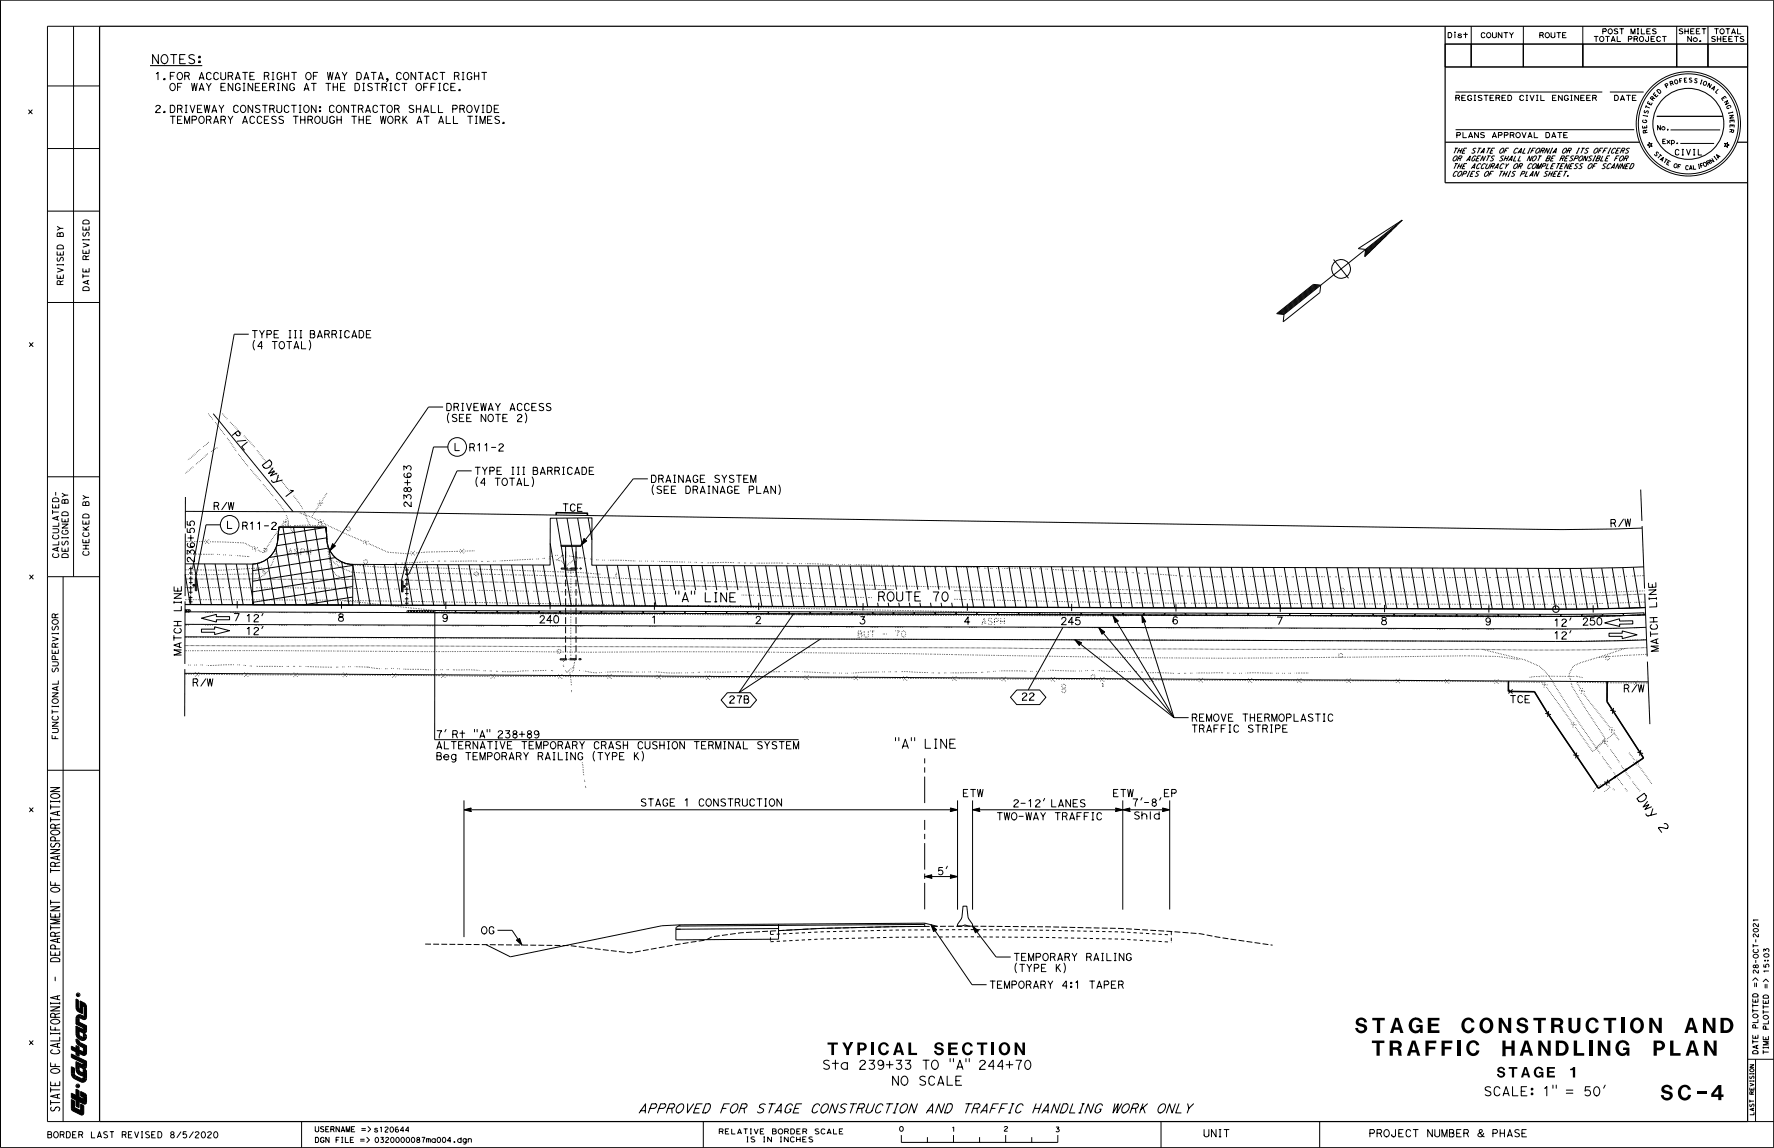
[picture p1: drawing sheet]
<svg xmlns="http://www.w3.org/2000/svg" width="432mm" height="279mm" viewBox="0 0 432 279" stroke-linecap="round" stroke-linejoin="round" font-family="sans-serif">
<defs><g id="words">
<text font-size="25.4" x="17.1" y="263.7">I</text>
<text font-size="15" x="173.6" y="230.1">-------:::::::::::::::::::::::::-:~::&quot;~~•=:~~'.~~::~~;:;</text>
<text font-size="8.5" x="17" y="271.7">It</text>
<text font-size="6" x="272.2" y="230.1">~:c:::</text>
<g font-size="5.1">
<text x="329.8" y="251.6">STAGE</text>
<text x="355.6" y="251.6">CONSTRUCTION</text>
<text x="410" y="251.6">AND</text>
<text x="333.9" y="257.2">TRAFFIC</text>
<text x="365.6" y="257.2">HANDLING</text>
<text x="402.4" y="257.2">PLAN</text>
<text x="404.2" y="267.8">SC-4</text>
</g>
<text font-size="4.4" x="281.9" y="230.1">T----------</text>
<g font-size="4.3">
<text x="353.6" y="40.9">~Z/5~1[{A~jA~~ 1g;pr~Ti~r;n1i:::w</text>
<text x="201.4" y="257">TYPICAL</text>
<text x="227.3" y="257">SECTION</text>
</g>
<text font-size="4" x="18.5" y="265.8">•</text>
<g font-size="3.9">
<text x="42.2" y="152.6">It----;::=:;:::::::---:;-;;,------------t-=----\----=--:..;;:_TT</text>
<text x="140.7" y="152.6">_____.:________</text>
</g>
<g font-size="3.6">
<text x="217.9" y="182.2">&quot;A&quot; LINE</text>
<text x="385.7" y="266.9">50'</text>
<text x="155.6" y="271.2">APPROVED FOR STAGE CONSTRUCTION AND</text>
<text x="234.8" y="271.2">TRAFFIC HANDLING WORK ONLY</text>
</g>
<g font-size="3.5">
<text x="12.1" y="196.6">;::</text>
<text x="364.3" y="262.4">STAGE</text>
<text x="361.3" y="266.9">SCALE: 1&quot; =</text>
</g>
<g font-size="3.4">
<text x="224.9" y="212.6">I</text>
<text x="382.1" y="262.4">1</text>
</g>
<g font-size="3.3">
<text x="37.9" y="19.5">1.FOR ACCURATE RIGHT OF WAY DATA, CONTACT RIGHT</text>
<text x="41.3" y="22.2">OF WAY ENGINEERING AT THE DISTRICT OFFICE.</text>
<text x="37.8" y="27.4">2.DRIVEWAY CONSTRUCTION: CONTRACTOR SHALL PROVIDE</text>
<text x="41.3" y="30.2">TEMPORARY ACCESS THROUGH THE WORK AT ALL TIMES.</text>
<text x="108.7" y="100.1">DRIVEWAY ACCESS</text>
<text x="108.8" y="102.8">(SEE NOTE 2)</text>
<text x="158.5" y="117.7">DRAINAGE SYSTEM</text>
<text x="158.6" y="120.2">(SEE DRAINAGE PLAN)</text>
<text x="392" y="127.9">R/W \</text>
<text x="110.1" y="179.6">Rt</text>
<text x="121.1" y="179.6">238+89</text>
<text x="290.1" y="178.4">TRAFFIC STRIPE</text>
<text x="290.1" y="175.7">REMOVE THERMOPLASTIC</text>
<text x="106.2" y="185.1">Beg TEMPORARY RAILING (TYPE K)</text>
<text x="106.2" y="182.5">ALTERNATIVE TEMPORARY CRASH CUSHION TERMINAL SYSTEM</text>
<text x="156" y="196.5">STAGE 1 CONSTRUCTION</text>
<text x="234.4" y="194.1">ETW</text>
<text x="246.7" y="196.6">2-12' LANES</text>
<text x="271" y="194.2">ETW</text>
<text x="275.7" y="196.2">7'-8'</text>
<text x="283.3" y="194.2">EP</text>
<text x="242.7" y="199.8">TWO-WAY TRAFFIC</text>
<text x="276" y="199.6">Shld</text>
<text x="246.9" y="236.6">(TYPE K)</text>
<text x="240.9" y="240.7">TEMPORARY 4:1</text>
<text x="265.1" y="240.7">TAPER</text>
<text x="293" y="277">UNIT</text>
<text x="333.4" y="277">PROJECT NUMBER</text>
<text x="363.3" y="277">PHASE</text>
</g>
<g font-size="3.2">
<text x="36.9" y="15.6">NOTES:</text>
<text x="426.5" y="240.5">&quot;&quot;</text>
<text x="200.4" y="260.5">Sta</text>
<text x="209.2" y="260.5">239+33</text>
<text x="224.5" y="260.5">TO</text>
<text x="231.1" y="260.5">&quot;A&quot; 244+70</text>
<text x="217.1" y="264.5">NO</text>
<text x="223.7" y="264.5">SCALE</text>
</g>
<text font-size="3.1" x="20.1" y="59.8">;:</text>
<g font-size="3">
<text x="12.6" y="172.3">2</text>
<text x="426.7" y="228.3">2</text>
</g>
<g font-size="2.9">
<text x="364.7" y="152.6">______!~__:_:..'.:.'::'..::::::=:'.-j3</text>
<text x="359.6" y="277">&amp;</text>
</g>
<g font-size="2.8">
<text x="106.3" y="179.6">7'</text>
<text x="115.3" y="179.6">&quot;A&quot;</text>
<text x="228.3" y="212.6">5'</text>
</g>
<g font-size="2.7">
<text x="42.2" y="154.7">u</text>
<text x="183.3" y="152.6">~-----:Cf-----~------,,------,,--,----------2.---&quot;-+.:..____µ&quot;---------.,_____.'.;':-----\-~'.__________:'._________:'::._______</text>
<text x="12.1" y="205">a..</text>
<text x="12.2" y="223.5">w</text>
<text x="12.2" y="231.3">a..</text>
<text x="12.2" y="264.5">w</text>
<text x="11.6" y="277.1">BORDER</text>
<text x="22.2" y="277.1">LAST</text>
<text x="29.7" y="277.1">REVISED</text>
<text x="41.5" y="277.1">8/5/2020</text>
</g>
<text font-size="2.6" x="12.2" y="232.8">w</text>
<g font-size="2.5">
<text x="12.2" y="201.8">c:::</text>
<text x="12.2" y="211.1">c:::</text>
<text x="12.2" y="228.2">c:::</text>
<text x="12.2" y="247.9">c:::</text>
</g>
<g font-size="2.4">
<text x="352.4" y="9.3">Dist</text>
<text x="360.4" y="9.3">COUNTY</text>
<text x="374.7" y="9.3">ROUTE</text>
<text x="387.9" y="10.2">TOTAL PROJECT</text>
<text x="390" y="8.4">POST MILES</text>
<text x="354.3" y="24.6">REGISTERED</text>
<text x="369.8" y="24.6">CIVIL ENGINEER</text>
<text x="354.5" y="33.7">PLANS APPROVAL</text>
<text x="376.2" y="33.7">DATE</text>
<text x="429.4" y="234.6">..</text>
<text x="76.7" y="275.7">USERNAME =&gt;s120644</text>
<text x="76.7" y="278.3">DGN FILE =&gt; 0320000087mo004 .dgn</text>
</g>
<g font-size="2.3">
<text x="12.7" y="122.4">Om</text>
<text x="20.1" y="123.2">m</text>
<text x="426.5" y="244.3">Ww</text>
<text x="426.5" y="248.1">Oo</text>
<text x="426.5" y="253.1">Ww</text>
<text x="175.1" y="276.2">R[LATIV[</text>
<text x="181.7" y="278.2">IS</text>
<text x="185.8" y="278.2">IN INCH~S</text>
<text x="188" y="276.2">BORD[R</text>
<text x="198.4" y="276.2">SCAL[</text>
</g>
<g font-size="2.2">
<text x="13.9" y="66.5">&gt;</text>
<text x="12.7" y="156.4">&gt;</text>
<text x="42.2" y="156.4">t--</text>
</g>
<g font-size="2.1">
<text x="20.1" y="56.1">w</text>
<text x="13.9" y="62.2">w</text>
<text x="20.1" y="61.8">w</text>
<text x="13.9" y="67.9">w</text>
<text x="20.1" y="69.3">&lt;t</text>
<text x="20.1" y="66.3">w</text>
<text x="12.7" y="123.8">w</text>
<text x="12.7" y="127">&lt;tw</text>
<text x="20.1" y="127.7">w</text>
<text x="12.7" y="134.4">&lt;t w</text>
<text x="20.1" y="132.2">w</text>
<text x="401.6" y="154.7">I-</text>
<text x="12.7" y="168.2">&lt;t</text>
</g>
<g font-size="2">
<text x="13.9" y="56.4">&gt;-</text>
<text x="13.9" y="57.6">m</text>
<text x="13.5" y="121.6">' &gt;-</text>
<text x="20.1" y="121.8">&gt;-</text>
<text x="426.7" y="232.5">u</text>
<text x="429.2" y="232.5">&quot;&quot;</text>
<text x="429.1" y="246.9">&gt;­</text>
</g>
<g font-size="1.9">
<text x="12.8" y="128.2">_jz</text>
<text x="20.1" y="130.7">u</text>
<text x="20.1" y="135.3">u</text>
<text x="12.7" y="169.7">z</text>
<text x="12.7" y="176.9">z</text>
</g>
<g font-size="1.8">
<text x="20.1" y="67.8">f-</text>
<text x="12.7" y="125.4">f-o</text>
<text x="12.7" y="131.4">u-</text>
<text x="12.7" y="135.9">uo</text>
<text x="12.1" y="200.3">I-</text>
<text x="12.1" y="212.7">I-</text>
<text x="12.1" y="220.5">I-</text>
<text x="12.1" y="226.6">I-</text>
<text x="12.2" y="234.3">Cl</text>
<text x="426.5" y="245.5">f- f-</text>
<text x="12.1" y="266.1">I-</text>
<text x="12.1" y="269.2">I-</text>
</g>
<g font-size="1.7">
<text x="353.8" y="37.4">TH£ STAT£ OF CALIFORNIA</text>
<text x="380.3" y="37.4">OR ITS OFFICERS</text>
<text x="351.6" y="43.4">~co_P_1£_s_o_F_m_1_s_P_u_N_s_H£_£_T.____________</text>
<text x="225" y="204.4">I</text>
<text x="218.9" y="275.6">0</text>
</g>
<g font-size="1.6">
<text x="20.1" y="63.3">Ct'.</text>
<text x="13.9" y="69.4">Ct'.</text>
<text x="7.1" y="84.6">X</text>
<text x="12.8" y="130">::J 0</text>
<text x="7.2" y="141.1">X</text>
<text x="12.7" y="162.2">::J</text>
<text x="12.7" y="178.4">::J</text>
<text x="7.1" y="197.8">X</text>
<text x="12.2" y="215.8">LL.</text>
<text x="427.3" y="234.6">'</text>
<text x="12.1" y="250.9">LL.</text>
<text x="7.1" y="254.6">X</text>
<text x="12.1" y="259.9">LL.</text>
</g>
<g font-size="1.5">
<text x="15.1" y="132.7">l/l</text>
<text x="12.7" y="150.5">'Jc:</text>
<text x="12.7" y="157.7">'Jc:</text>
<text x="12.7" y="158.9">_u</text>
<text x="427" y="240.5">II</text>
<text x="429.5" y="240.5">11</text>
<text x="426.5" y="246.9">f-</text>
<text x="429.1" y="256.8">f-</text>
</g>
<g font-size="1.4">
<text x="6.9" y="27.8">X</text>
<text x="20.1" y="57.6">Ul</text>
<text x="426.5" y="243">Cle,</text>
<text x="426.5" y="250.3">a_</text>
<text x="429.1" y="250.3">a_</text>
</g>
<g font-size="1.3">
<text x="20.1" y="129.1">cL</text>
<text x="12.6" y="179.9">LL</text>
<text x="426.7" y="230.8">f-</text>
</g>
<g font-size="1.2">
<text x="426.7" y="225.7">N</text>
<text x="426.7" y="237.3">N</text>
</g>
<text font-size="1.1" x="12.6" y="163.5">V)</text>
<text font-size="1" x="18.6" y="242.5">@</text>
</g></defs>
<g fill="none" stroke="#000" stroke-width=".24">
<path d="M.1 0h431.6v279.3h-431.6zM17.9 6.4v134M24.2 6.4h-12.7v266.6h12.7M351.7 10.7h6.4v5.6h-6.4zM351.7 16.3h73.7M351.7 10.7h73.7M358.1 6.4v9.9M358.1 10.7h12.7v5.6h-12.7zM370.8 10.7h14.5v5.6h-14.5zM370.8 6.4v9.9M385.3 6.4v9.9M385.3 10.7h22.8v5.6h-22.8z"/>
<path d="M408.1 6.4v9.9M408.1 10.7h7.6v5.6h-7.6zM409.3 19.6l-.4 .1M409.4 19.1l-.6 .1 .1 1M409.5 7.1l-.3-.1a.29 .29 0 0 0-.4 .1 .29 .29 0 0 0 .2 .4 .42 .42 0 0 1 .5 .2 .42 .42 0 0 1 0 .4h-.8M410.1 7v1.2M410.1 7.6h.8M410.4 19.5h-.4M410.5 19h-.5v1h.7M410.9 7v1.2M411.5 7.6h.6M411.7 8.9v1.2l-.9-1.2v1.2"/>
<path d="M411.8 19.1a.32 .32 0 0 0-.4-.1 .32 .32 0 0 0-.2 .4 .32 .32 0 0 0 .4 .1l.2 .2-.1 .2h-.5M412.3 7h-.8v1.2h.9M412.9 7.6h.6M413.1 19.3a.31 .31 0 0 0-.3-.2 .31 .31 0 0 0-.3 .4 .31 .31 0 0 0 .4 .2l.2 .2-.2 .2-.5-.1M413.7 7h-.8v1.2h.9M413.7 9.9h.3v.2h-.3zM414.1 19.4l.3 .1M414.2 19.5l-.3 .9M414.3 7h.9M414.7 7v1.2M415.7 6.4v9.9M415.7 10.7h9.7v5.6h-9.7z"/>
<path d="M417.3 7h1M417.5 9l-.4-.1a.29 .29 0 0 0-.4 .1 .29 .29 0 0 0 .2 .4 .42 .42 0 0 1 .5 .1 .42 .42 0 0 1 0 .5h-.7M417.8 7v1.2M418 8.9v1.2M418 9.5h.8M418.8 8.9v1.2M419.4 9.5h.6M420.1 7h.9M420.2 8.9h-.8v1.2h.9M420.6 7v1.2M420.8 9.5h.6M421.5 8.2l.4-1.2 .5 1.2"/>
<path d="M421.6 7.9h.7M421.6 8.9h-.8v1.2h.9M422.2 8.9h.9M422.6 8.9v1.2M422.9 7v1.2h.8M424.4 9l-.3-.1a.29 .29 0 0 0-.5 .1 .29 .29 0 0 0 .3 .4 .42 .42 0 0 1 .4 .1 .42 .42 0 0 1 .1 .5h-.8M11.5 20.9h12.7M11.5 36.1h12.7M354.3 31.6h43.5M354.3 22.4h35.7M391.8 22.4h8.3M393 23.2h.5a.67 .67 0 0 1 .4 .6 .67 .67 0 0 1-.4 .7h-.5z"/>
<path d="M394.4 24.5l.5-1.3 .5 1.3M394.6 24.1h.7M395.9 23.2h1M396.4 23.2v1.3M397.3 23.8h.6M398.2 23.2h-.9v1.3h.9M400 28.1l1 .2M400 28v.2M400 29.2h-.1a.42 .42 0 0 0 .4 .6 .42 .42 0 0 0 .4-.5l-.3-.1v.2M400.3 30.7l.1 .5M400.4 26.8a.32 .32 0 0 0-.3 .4 .32 .32 0 0 0 .4 .3 .32 .32 0 0 0 .3-.4l.2-.1 .2 .1-.2 .5M400.4 31.9l-.2-.2-.2 .1v.6l1-.2"/>
<path d="M400.6 25.9l1 .4M400.7 25.6l-.2 .6M400.8 30.5l.1 .6-1.1 .1v-.6M400.9 31.6l-.5 .3 .1 .4M401 28.2v.2M401.3 24.6l-.3 .5 .9 .5 .3-.6M401.4 34.7l.3 .3 .4-.1-.3 .4 .3 .3-.4-.1-.3 .4v-.5l-.4-.1 .4-.2zM401.6 25l-.2 .3M402.3 23.9v-.3l-.2-.1-.4 .4 .8 .6M402.8 22.5l-.4 .4 .8 .7 .4-.4M402.9 24l-.6-.1-.2 .3M403.1 23l-.3 .3"/>
<path d="M403.3 22.1l.2-.3a.57 .57 0 0 1 .6 .2 .57 .57 0 0 1 .1 .6l-.3 .2zM403.3 28.3h16M403.7 37.4a.32 .32 0 0 0-.2-.4 .32 .32 0 0 0-.4 .2 .32 .32 0 0 0 .2 .4v.2l-.2 .1-.4-.4M404 37.5l.5 .5M404 38.9l.9-.6-.3 1M404.1 30.6v1l-.6-1v1M404.2 37.7l-.7 .8M404.2 38.8l.5 .3M404.7 34.4h.5M405.3 33.9h-.6v1.1h.7M405.4 38.6l.5 .4M405.5 21l.4-.3-.1-.3-.6 .2 .5 .8"/>
<path d="M405.6 38.8l-.5 .8M405.8 34.2l.7 .7M405.9 31.5h.1v.1h-.1zM405.9 39.5l.3 .2M406.5 34.1l-.7 .8M406.6 20.4l.4-.2 .4 .4M406.6 31.6h12.1M406.6 39.3l-.5-.2-.5 .9 .6 .3M406.8 34.3a.42 .42 0 0 1 .6-.1 .42 .42 0 0 1 0 .6 .42 .42 0 0 1-.6 0M406.8 34.2v1.1M407 20.2l.1-.1-.1-.3-.6 .1 .4 1M408.2 34.8h.2v.2h-.2z"/>
<path d="M408.6 36.6l-.1-.2a.63 .63 0 0 0-.7 .6 .63 .63 0 0 0 .6 .7l.2-.2M409 34.9h8.2M409.4 36.4h.4M409.4 37.7h.4M409.6 36.4v1.3M410.5 36.4l.5 1.3 .4-1.3M412.2 36.4h.3M412.2 37.7h.3M412.4 36.4v1.3M413.4 36.4v1.3h.8M413.5 40l.1 1M413.6 40h-.3"/>
<path d="M413.8 20.4l.3 .1M414.4 39.7l-.6 .2 .3 1M415.6 39.8l.3-.2 .5 .3M415.9 39.6l.1-.3-.1-.2-.6 .2 .5 .9M416.5 21.7l.9-.7-.3 1M416.6 20.5l-.5 .9-.1-1.2-.4 .9M416.7 38.5l.5 .9-1.1-.5 .6 .8M416.7 21.5l.5 .3M417.2 38.1l.7 .8M417.3 38l-.1 .2M418 38.8l-.2 .2M418.3 21.7l-.7 .7 .4 .4"/>
<path d="M418.5 38l-.4 .4M418.7 38.1l-.9-.5 .4 1M419.4 23.7l.3 .4M419.7 25l.9-.5-.6 1 .9-.5M419.8 34.9l.4 .1 .3-.3v.4l.4 .2-.4 .1-.1 .5-.2-.4-.5 .1 .3-.3zM420.2 23.9l-.3-.5-.9 .6 .4 .5M420.7 27.4l.1 .3M420.9 28.2l1-.2-.9 .8 1-.2M421 31.5l1 .1-.1 .6h-.3l-.1-.2M421.1 31v-.6h1v.6M421.2 26.2l.1-.1a.42 .42 0 0 0-.7-.4 .42 .42 0 0 0 0 .7h.2v-.2M421.5 31.6v.4l-.6 .1"/>
<path d="M421.6 29.2v.5M421.6 30.4v.4M421.7 27.2l.1 .2M421.7 27.3l-.9 .2M422.1 29.8v-.6l-1 .1v.6M11.5 51.4h12.7M14 59.8l.5-.2 .7 .1 .2 .3v.6h-1.5zM20.3 53.8l.5-.3 .6 .2 .3 .2v.6h-1.5zM334.8 59.9l-2.6 2.1M336.1 58.7l-3.8 3M337.4 57.4l-5.1 4.1M338.7 56.1l-6.4 5.1"/>
<path d="M340 54.9l-7.6 6.1M341.3 53.6l-28.8 22.9M408.5 40.5l.4 .1M409.2 40.1l-.6-.1-.2 1M411 40.5l-.1-.1a.43 .43 0 0 0-.6 .4 .43 .43 0 0 0 .6 .4v-.1M411.8 41l-.5 .1M411.9 41.3l-.4-1-.3 1M412.1 40.2l.1 1h.6M413.8 41h-.3M414.4 40.3l-.4 .1M11.5 73.6h12.7M13.9 64.4h1.5"/>
<path d="M13.9 64.2v.4M14 62.7l-.1 .2a.39 .39 0 0 0 .2 .6 .39 .39 0 0 0 .5-.4 .4 .4 0 0 1 .3-.5 .4 .4 0 0 1 .5 .2l-.2 .8M15.4 64.2v.4M20.3 70l.5-.2 .6 .1 .3 .3v.5h-1.5zM310.8 76.3l8.9-7.1 1.8 .2-.2 1.8-9 7.1 .2-1.8zM319.9 69.2l-8.9 7.2M320.2 69.3l-8.9 7.1M320.4 69.3l-8.9 7.1M320.7 69.3l-8.9 7.2M321 69.4l-9 7.1M321.2 69.4l-8.9 7.1M324.6 63.2l3.6 4.5"/>
<path d="M330.6 60.5l10.7-6.9-9.1 8.9 .2-1.8zM333.5 61.2l-1.3 1M60.6 81.3h-3.6l-10.1 57.1h-.9M61.4 80.5h1.2M61.9 82.8a2.22 2.22 0 0 0 0 2.4M62 80.5v1.7M63.2 80.5l.6 .8 .5-.8M63.8 81.3v.9M63.8 84.3h-1l.8-1.2 .1 1.8M65 81.4h.7a.45 .45 0 0 0 .4-.5 .45 .45 0 0 0-.4-.4h-.7v1.7M66.3 83.1h1.2M66.7 81.4h.7"/>
<path d="M66.9 83.1v1.8M67.8 80.5h-1.1v1.7h1.1M68.2 83.3a.83 .83 0 0 1 1.1 .4 .83 .83 0 0 1-.4 1.1 .83 .83 0 0 1-1-.5 .83 .83 0 0 1 .3-1zM69.8 83.1h1.2M70.4 80.5h.4M70.4 82.2h.4M70.4 83.1v1.8M70.6 80.5v1.7M71.6 84.9l.5-1.8 .6 1.8M71.7 80.5h.4M71.7 82.2h.4M71.7 84.5h.9"/>
<path d="M71.9 80.5v1.7M73 80.5h.4M73 82.2h.4M73.2 80.5v1.7M73.4 83.1v1.8h1M75.3 82.8a2.22 2.22 0 0 1 0 2.4M75.5 80.5h.7a.44 .44 0 0 1 .4 .3 .44 .44 0 0 1-.3 .5 .5 .5 0 0 1 .3 .5 .5 .5 0 0 1-.3 .4h-.8zM75.5 81.3h.8M77.3 82.2l.6-1.7 .6 1.7M77.4 81.8h.9M79 81.3h.8l.4 .9M79.8 81.3a.44 .44 0 0 0 .4-.4 .44 .44 0 0 0-.4-.4h-.8v1.7"/>
<path d="M80.8 81.3h.7l.4 .9M81.5 81.3a.44 .44 0 0 0 .4-.4 .44 .44 0 0 0-.4-.4h-.7v1.7M82.7 80.5h.4M82.7 82.2h.4M82.9 80.5v1.7M85 80.8a.64 .64 0 0 0-.9-.2 .64 .64 0 0 0-.2 .9 .6 .6 0 0 0 .4 .7 .6 .6 0 0 0 .7-.3M85.6 82.2l.6-1.7 .6 1.7M85.8 81.8h.9M87.4 80.5h.6a1 1 0 0 1 0 1.7h-.6zM89.2 81.4h.7M90.2 80.5h-1v1.7h1.1M107.9 99.1h-3.6l-24 34.9"/>
<path d="M11.5 116h12.7M51.9 100.7l19.4 23.8M57.2 105.4l.5 .5a.45 .45 0 0 0 .6 .1 .45 .45 0 0 0 .1-.6l-.5-.6-1.3 1.2M59.9 107.2l-2.2 .2M60.2 107.6l-1.4 1.1 .7 .8M98.3 114.4v-1l.4 .2 .3 .4a.58 .58 0 0 1 .8-.6 .58 .58 0 0 1 0 1M98.4 115.3a.78 .78 0 0 0 .3 .9 .78 .78 0 0 0 1-.1l.2-.1M98.5 117.5h1.3M99.2 116.8v1.3M109.1 108.8h-3.6l-7.8 32.6M110.8 107.9v1.8h1M114.4 108.9h.7l.4 .9"/>
<path d="M114.8 114.6h-3.6l-11.7 25.2h-.9M115.1 108.9a.44 .44 0 0 0 .4-.5 .44 .44 0 0 0-.4-.4h-.7v1.8M115.7 113.7h1.2M116.2 116.1a2.22 2.22 0 0 0 0 2.3M116.3 113.7v1.8M116.3 108.3l.4-.3v1.8M117.4 113.7l.6 .9 .6-.9M118 114.6v.9M118 108.3l.5-.3v1.8M118.1 117.6h-1.1l.8-1.2 .1 1.8M119.2 114.6h.7a.45 .45 0 0 0 .4-.4 .45 .45 0 0 0-.3-.5h-.8v1.8M119.6 108.9h1.1"/>
<path d="M120.5 116.4h1.2M121 114.6h.7M121.1 116.4v1.8M121.5 108.4a.49 .49 0 0 1 .6-.4 .49 .49 0 0 1 .3 .7l-.7 .6-.2 .5h1M122 113.7h-1v1.8h1.1M122.5 116.5a.83 .83 0 0 1 1 .5 .83 .83 0 0 1-.3 1 .83 .83 0 0 1-1-.4 .83 .83 0 0 1 .3-1.1zM124.1 116.4h1.1M124.6 113.7h.5M124.6 115.5h.5M124.6 116.4v1.8M124.8 113.7v1.8M125.8 118.2l.6-1.8 .6 1.8"/>
<path d="M125.9 113.7h.5M125.9 115.5h.5M125.9 117.7h.9M126.2 113.7v1.8M127.3 113.7h.4M127.3 115.5h.4M127.5 113.7v1.8M127.6 116.4v1.8h1.1M129.5 116.1a2.22 2.22 0 0 1 0 2.3M129.8 113.7h.6a.44 .44 0 0 1 .4 .4 .44 .44 0 0 1-.2 .4 .5 .5 0 0 1 .3 .5 .5 .5 0 0 1-.4 .5h-.7zM129.8 114.5h.8M131.5 115.5l.6-1.8 .6 1.8"/>
<path d="M131.7 115.1h.9M133.3 114.6h.7l.4 .9M134 114.6a.44 .44 0 0 0 .4-.4 .44 .44 0 0 0-.4-.5h-.7v1.8M135.1 114.6h.7l.4 .9M135.8 114.6a.44 .44 0 0 0 .4-.4 .44 .44 0 0 0-.4-.5h-.7v1.8M136.9 113.7h.5M136.9 115.5h.5M137.2 113.7v1.8M139.3 114.1a.64 .64 0 0 0-.9-.3 .64 .64 0 0 0-.3 .9 .6 .6 0 0 0 .4 .7 .6 .6 0 0 0 .8-.2M139.9 115.5l.6-1.8 .6 1.8M140 115.1h.9M141.7 113.7h.6a1 1 0 0 1-.1 1.8h-.5z"/>
<path d="M143.4 114.6h.8M144.5 113.7h-1.1v1.8h1.1M157.7 116.5h-3.6l-12.7 16.2M399.4 119.2l.3 7.6M14.3 131.7v.9h-1.5M15.4 129.1l-.3 .2a.69 .69 0 0 0 .7 .7 .69 .69 0 0 0 .7-.7l-.5-.2v.2M20.1 132.7h1.6M20.1 133.6h1.6M20.3 125.3l.5-.2 .6 .1 .3 .3v.5h-1.6zM20.9 132.7v.9M45.1 139.8l1.2 7.3M45.1 137.2l16.1 .1a6.3 6.3 0 0 0 6.4-5.8l.3-3.2h11.5a12.5 12.5 0 0 0 .6 5.1 6.3 6.3 0 0 0 5.9 4l48 .1v-11.4l10.2-.1-.1 11.6 236.3 .7 19.8-.3"/>
<path d="M45.1 129.9l-.1 15.2M45.1 124.5l37 .1 293.2 4.3 13-.1 11.4-.3M45.1 121v7.6M45.6 134.9v-1l.4 .2 .2 .4a.58 .58 0 0 1 .8-.6 .58 .58 0 0 1 .1 1M45.6 128.7v.8l.8 .1a.59 .59 0 0 1-.1-.9 .59 .59 0 0 1 .9 0 .59 .59 0 0 1-.1 .9M45.6 126.9v.9l.8 .1a.59 .59 0 0 1-.1-.9 .59 .59 0 0 1 .9 0 .59 .59 0 0 1-.1 .9M45.7 132.2a.78 .78 0 0 0 .3 1 .78 .78 0 0 0 1-.1l.1-.1M45.8 130.9h1.3M46.4 130.3v1.3M46.4 137.9l.1 2M46.9 139.5h-.9M47.2 137.2l1.7 9.9"/>
<path d="M47.3 135.7v1l-.7-.4a.63 .63 0 0 0-.8-.6l-.2 .6 .3 .4M49.8 137.2l1.7 9.9M52.1 123.2h.7l.4 .9M52.4 137.3l1.6 9.9M52.8 123.2a.44 .44 0 0 0 .4-.5 .44 .44 0 0 0-.4-.4h-.7v1.8M53.7 127.7h-3.6l-2.6 13.4M54.9 137.3l1.7 9.9M55.2 122.3l-1.2 1.8M55.4 126.8v1.8h1M55.6 122.3l.2 1.8 .4-1.8 .4 1.8 .3-1.8M57.5 137.3l1.7 9.9M59.1 128h.7l.4 .9"/>
<path d="M59.8 128a.44 .44 0 0 0 .4-.5 .44 .44 0 0 0-.4-.4h-.7v1.8M60.1 137.3l1.7 9.9M61 127.4l.4-.3v1.8M62.6 137.1l1.7 10.1M62.8 127.4l.4-.3v1.8M64.4 128h1M65 136l1.9 11.2M66.2 127.5a.49 .49 0 0 1 .6-.4 .49 .49 0 0 1 .3 .7l-.7 .6-.2 .5h1M67.1 133.3l2.4 13.9M67.9 128.3h11.5a12.4 12.4 0 0 0 .6 5.1 6.3 6.3 0 0 0 5.9 4l-.1 9.9-24.3-.1v-9.9a6.3 6.3 0 0 0 6.1-5.8zM68.9 128.3l3.2 18.9M71.4 128.3l3.3 18.9"/>
<path d="M74 128.3l3.2 18.9M76.6 128.3l3.2 18.9M79.2 128.3l.3 2M79.4 128.3h-11.5l-.3 3.2M79.4 128.3l.2 3.1M79.4 128.3l-11.7 1.9M79.5 130.9l-12.2 1.9M79.7 133.4l-14.2 2.3M80 133.4h-.3M80 133.5l2.4 13.8M81 132.3l.2 .5M81 132.3l-.5 1.4 1.1-.9-.8 .6 .3-.9-.1 .5 .2-.2"/>
<path d="M81 132.3l-.7 1.7M81.2 132.8h.5l-1.4 1.2M81.6 135.7l-20.1 3.2M83.2 136.7l1.8 10.6M85.9 137.4l1.6 9.9M85.9 137.6l-24.4 3.9M88.4 137.4l1.7 9.9M91 137.4l1.7 9.9M93.6 137.4l1.7 9.9M96.2 137.4l1.6 9.9M98.3 121.4v-.9l.4 .2 .3 .4a.58 .58 0 0 1 .8-.7 .58 .58 0 0 1 0 1M98.7 137.4l1.7 9.9"/>
<path d="M99 138.2v2.1M99.5 138.7h-.9M100.1 122.2v1l-.7-.4a.63 .63 0 0 0-.9-.5l-.2 .5 .4 .4M101.3 137.4l1.7 9.9M103.9 137.4l1.7 9.9M106.5 137.4l1.6 9.9M109 137.4l1.7 9.9M111.6 137.4l1.7 10M114.2 137.5l1.7 9.9M116.8 137.5l1.7 9.9M119.3 137.5l1.7 9.9M121.9 137.5l1.7 9.9"/>
<path d="M124.5 137.5l1.7 9.9M127.1 137.5l1.7 9.9M129.7 137.5l1.6 9.9M132.2 137.5l1.7 9.9M133.9 132.2l2.6 15.2M135.4 126.1l3.7 21.3M136.6 132.7h4.8v.3h-4.8zM137.1 122.6h1.2M137.7 133v5.7h2.5v-5.7M137.7 122.6l-.1 1.8M138 126.1l3.6 21.4M138.9 138.2v.3"/>
<path d="M140 123a.64 .64 0 0 0-.9-.2 .64 .64 0 0 0-.3 .9 .6 .6 0 0 0 .4 .7 .6 .6 0 0 0 .7-.3M140.6 126.1l3.6 21.4M140.6 123.6h.7M141.6 122.7h-1v1.8h1.1M142.2 131.2l-.5 1.2 1-.8-.8 .5 .4-.8-.1 .5 .2-.3M142.4 131.5l-.2-.4-.8 1.6M142.4 131.5l.5 .1-1.5 1.1M143.2 126l.9 5.4M145.1 137.6l1.7 9.9M147.7 137.6l1.7 9.9M150.3 137.6l1.6 9.9M152.8 137.6l1.7 9.9"/>
<path d="M155.4 137.6l1.7 9.9M158 137.6l1.7 9.9M160.6 137.6l1.7 9.9M163.1 137.6l1.1 6M165.7 137.6l1 6M168.3 137.6l1 6M170.9 137.6l1 6M173.5 137.7l1 5.9M176 137.7l1 5.9M178.6 137.7l1 5.9M181.2 137.7l1.7 9.9M183.8 137.7l1.6 9.9"/>
<path d="M186.3 137.7l1.7 9.9M188.9 137.7l1.7 9.9M191.5 137.7l1.7 9.9M194.1 137.7l1.6 9.9M196.6 137.7l1.7 9.9M199.2 137.7l1.7 10M201.8 137.8l1.7 9.9M204.4 137.8l1.7 9.9M207 137.8l1.6 9.9M209.5 137.8l1.7 9.9M212.1 137.8l1 5.7M214.7 137.8l.9 5.7"/>
<path d="M217.3 137.8l.9 5.7M219.8 137.8l1 5.7M222.4 137.8l1 5.7M225 137.8l.9 5.7M227.6 137.8l.9 5.7M230.1 137.8l1 5.7M232.7 137.9l1.7 9.9M235.3 137.9l1.7 9.9M237.9 137.9l1.7 9.9M240.4 137.9l1.7 9.9M243 137.9l1.7 9.9M245.6 137.9l1.7 9.9"/>
<path d="M248.2 137.9l1.7 9.9M250.8 137.9l1.6 9.9M253.3 137.9l1.7 9.9M255.9 137.9l1.7 9.9M258.5 137.9l1.7 9.9M261.1 138l1.6 9.9M263.6 138l1.7 9.9M266.2 138l1.7 9.9M268.8 138l1.7 9.9M271.4 138l1.6 9.9M273.9 138l1.7 9.9M276.5 138l1.7 9.9"/>
<path d="M279.1 138l1.7 9.9M281.7 138l1.7 9.9M284.2 138l1.7 9.9M286.8 138l1.7 9.9M289.4 138l1.7 10M292 138.1l1.7 9.9M294.6 138.1l1.6 9.9M297.1 138.1l1.7 9.9M299.7 138.1l1.7 9.9M302.3 138.1l1.7 9.9M304.9 138.1l1.6 9.9M307.4 138.1l1.7 9.9"/>
<path d="M310 138.1l1.7 9.9M312.6 138.1l1.7 9.9M315.2 138.1l1.6 9.9M317.7 138.1l1.7 9.9M320.3 138.2l1.7 9.9M322.9 138.2l1.7 9.9M325.5 138.2l1.7 9.9M328 138.2l1.7 9.9M330.6 138.2l1.7 9.9M333.2 138.2l1.7 9.9M335.8 138.2l1.7 9.9M338.4 138.2l1.6 9.9"/>
<path d="M340.9 138.2l1.7 9.9M343.5 138.2l1.7 9.9M346.1 138.2l1.7 9.9M348.7 138.2l1.6 10M351.2 138.3l1.7 9.9M353.8 138.3l1.7 9.9M356.4 138.3l1.7 9.9M359 138.3l1.6 9.9M361.5 138.3l1.7 9.9M364.1 138.3l1.7 9.9M366.7 138.3l1.7 9.9M369.3 138.3l1.7 9.9"/>
<path d="M371.8 138.3l1.7 9.9M374.4 138.3l1.7 9.9M377 138.3l1.7 9.9M379.6 138.3l1.7 10M382.2 138.3l1.6 9.9M384.7 138.3l1.7 9.9M387.3 138.3l1.7 9.9M389.9 138.3l1.6 9.8M392.4 138.2l1.7 9.9M395 138.1l1.7 9.9M397.6 138.1l1.6 9.8M399.7 128l.6 15.3"/>
<path d="M11.5 140.4h12.7M12.7 154v.4M12.7 154.2h1.5M12.8 152.5l-.1 .2a.39 .39 0 0 0 .2 .6 .39 .39 0 0 0 .5-.4 .4 .4 0 0 1 .3-.5 .4 .4 0 0 1 .4 .2l-.1 .7M12.8 151a.69 .69 0 0 1 1-.2 .69 .69 0 0 1 .2 1 .7 .7 0 0 1-.9 .1 .7 .7 0 0 1-.3-.9zM14.2 154v.4M15.4 140.4v132.6M42.4 146.6h1.7M42.4 146.4v.4M42.4 144.5h1.7l-1.7 1.1h1.7M43.3 143.1v.8M43.7 156.6v.9"/>
<path d="M44.1 158.2h-1.8l1.8 .6-1.8 .6h1.8M44.1 156.4l-1.8 .6 1.8 .6M44.1 147.6v1h-1.7M44.1 146.4v.4M44.2 142.8l-.1 1.1h-1.7v-1.1M45 155l333.7 1.1 22.1-.4M45 148.4h.3v.2M45 147.1l333.7 1.1 21.8-.3M45 146.4v15.2M45.1 148.4h.1M45.3 148.6h.1M46 148.4v.5"/>
<path d="M46.2 148.4h-.8l-.1 .2M46.2 148.4h.1M46.2 148.4l.2 .2M46.4 144.9v2.1M46.4 142.6v2M46.4 140.3v2M46.8 145.4h-.8M46.8 143.1h-.8M46.9 146.5h-.9M46.9 140.7h-.9M46.9 144.1h-.9M46.9 141.8h-.9"/>
<path d="M47.1 142.3l.1 .3M47.3 142.3v.3M47.3 142.3h-.3v.3h.3M47.5 141.1h.4v2.7h-.4zM47.5 142.2l-.2 .1M47.5 142.6h-.2M47.7 141.1v2.7M49 150.5l3.7-1v.6h3.2v.7h-3.2v.6zM49 153.1h3.2v-.5l3.7 .9-3.7 .9v-.5h-3.2zM50.4 152l328.3 1.1 22-.4M50.4 148.9l328.3 1.1 21.8-.4M57.7 146.3v1.8"/>
<path d="M83.1 146.4v1.7M85.9 145.3l-12.1 1.9M85.9 142.8l-24.4 3.8M85.9 140.2l-24.4 3.8M97.7 141.4h.4v2.6h-.4zM97.9 141.4v2.6M98.3 142.5h.4v.4h-.6M98.3 142.5v.4M98.3 142.5h-.2M98.5 142.5v.4M99 145.3v2M99 142.9v2.1"/>
<path d="M99 140.6v2M99.2 148.6h.5M99.4 145.7h-.8M99.4 143.4h-.8M99.4 148.6v.5M99.4 146.8h-.8M99.5 141.1h-.9M99.5 144.5h-.9M99.5 142.1h-.9M99.8 148.6h.2l.1 .2M100.2 148.6h-.1v.2M100.3 148.6h.2"/>
<path d="M100.6 148.6l.2 .2v-.2h.3M101.1 148.6h.3v.2l.1-.2h.3M101.8 148.6h.3v.2M102.3 148.6h.1M102.6 148.6h-.4l-.1 .2M102.6 148.6h.2v.2M102.8 148.8v-.2h.6l.1 .2M103.6 148.6h.1M103.7 148.6h.1M103.9 148.6h-.4v.2M104 148.6h.1v.2M104.2 148.8v-.2h.6v.2"/>
<path d="M104.5 148.6h.1M105 148.6h-.1l-.1 .2M105.3 148.6h-.3M105.8 149.1v30.9h88.6M108.5 146.5v1.7M133.9 146.5v1.8M137.7 147.4h2.5M141.4 148.7h5v.5h-5zM146.5 148.7l4.9 .1v.5l-4.9-.1zM151.5 148.8h5v.5h-5zM156.6 148.8h5v.5h-5zM159.3 146.6v1.8"/>
<path d="M161.7 148.8h5v.5h-5zM164.8 147.3v.2M166.8 148.8h4.9v.5h-4.9zM167.4 147.3v.2M169.9 147.3l.1 .2M171.8 148.8h5v.5h-5zM172.5 147.3l.1 .3M175.1 147.3v.3M176.9 148.8l5 .1v.5l-5-.1zM177.7 147.3v.3M180.2 147.3l.1 .3M182 148.9h5v.5h-5z"/>
<path d="M184.7 146.7v1.8M187.1 148.9h5v.5h-5zM192.1 148.9h5v.5h-5zM193.2 149.4l-13.4 19.2 19.9-13.1M197.2 148.9h5v.5h-5zM202.3 148.9h5v.5h-5zM207.4 148.9l5 .1v.5l-5-.1zM210.1 146.8v1.8M212.4 149h5v.5h-5zM213.6 146.7l.2 1M216.2 146.7l.2 1M217.5 149h5v.5h-5z"/>
<path d="M218.8 146.7l.1 1M221.3 146.7l.2 1M222.6 149h5v.5h-5zM223.9 146.7l.2 1M226.5 146.7l.2 1M227.7 149h5v.5h-5zM229.1 146.7l.1 1M231.6 146.7l.2 1.1M232.7 149h5v.5h-5zM235.5 146.9v1.8M237.8 149l5 .1v.5l-5-.1zM242.9 149.1h5v.5h-5z"/>
<path d="M248 149.1h5v.5h-5zM253.1 149.1h4.9v.5h-4.9zM258.1 149.1h5v.5h-5zM258.7 152.7l-8.4 15.2M260.8 147v1.7M261.6 155.7l1.1 1.4 .1-.5M261.6 155.7l1.7 .7M261.6 155.7l24.2 19M263.2 149.1h5v.6l-5-.1zM263.3 156.4l-1.4-.5 .9 1.1-.5-.8 .7 .4-.4-.1 .2 .1M263.3 156.4l-.5 .2M267.7 153.1l.6 1.2v-.1"/>
<path d="M268.3 149.1l5 .1v.5h-5zM268.4 153.9l-.2 .5-.8-1.6 18.4 21.9M270.9 149.9l14.9 24.8M273.4 149.2h5l-.1 .5h-4.9zM277.9 149.8l7.9 24.9M278.4 149.2h5v.5h-5zM283.5 149.2h5v.5h-5zM286.2 147v1.8M288.6 149.2h5v.5h-5zM293.7 149.2h5v.6l-5-.1zM298.7 149.2l5 .1v.5h-5zM303.8 149.3h5v.5h-5z"/>
<path d="M308.9 149.3h5v.5h-5zM311.6 147.1v1.8M314 149.3h5v.5h-5zM319 149.3h5v.5h-5zM324.1 149.3h5v.6l-5-.1zM329.2 149.4h5v.5h-5zM334.3 149.4h5v.5h-5zM337 147.2v1.8M339.4 149.4h4.9v.5h-4.9zM344.4 149.4h5v.5h-5zM349.5 149.4h5v.5h-5zM354.6 149.4l5 .1v.5l-5-.1z"/>
<path d="M359.7 149.5h5l-.1 .5h-4.9zM362.4 147.3v1.8M362.8 150.9a.55 .55 0 0 1-.8 .5 .55 .55 0 0 1-.2-.9 .55 .55 0 0 1 .9 .1l.1 .3a.84 .84 0 0 1-.7 1.2l-.4-.2M364.7 149.5h5v.5h-5zM369.8 149.5h5v.5h-5zM374.9 149.5h5v.5h-5zM378.5 154.1l.5-.4v1.8M380 149.5h5v.5h-5zM380.2 154.1a.49 .49 0 0 1 .7-.4 .49 .49 0 0 1 .2 .8l-.7 .5-.2 .5h1.1M385 149.5l5-.1v.5l-5 .1zM387.8 147.3v1.8M390.1 149.4l5-.1v.5l-5 .1z"/>
<path d="M390.6 151.6l3.6-1v.6l3.2-.1v.7l-3.2 .1v.6zM391.6 154.1h3.3v-.5l3.6 .9-3.6 .9v-.5h-3.3zM395.2 149.3l5-.2v.6l-5 .1zM400.3 144.5l.6 15.2M401.3 143.6l1.8-.1-1.7 1.2h1.7M401.4 145.5v.4M402.2 142.2v.7M403 141.8l.1 1.1-1.8 .1v-1.1M403.1 155.6l.1 .9M403.2 145.4v.5M403.2 145.6l-1.8 .1M403.2 146.6l.1 1.1h-1.8"/>
<path d="M403.6 155.5l-1.8 .6 1.8 .5M403.6 157.2l-1.7 .1 1.8 .5-1.8 .7 1.8-.1M12.7 172.7v1M12.7 173.2h1.5M13 174.3l-.2 .2a.7 .7 0 0 0 .6 .8 .7 .7 0 0 0 .7-.8l-.2-.2M13.4 160.5v-.8l-.2-.1-.4 .1-.1 .8h1.5M14.2 165.6v.9h-1.5M45 163.9l356.2 2M45 162.9v11.4M47 166.1h.7l.4 .9M47.7 166.1a.44 .44 0 0 0 .4-.4 .44 .44 0 0 0-.4-.5h-.7v1.8M50.1 165.2l-1.2 1.8"/>
<path d="M50.5 165.2l.2 1.8 .4-1.8 .4 1.8 .3-1.8M177 168.6h5.6l1.5 1.8-1.5 1.7h-5.6l-1.5-1.7zM177.7 169.7a.49 .49 0 0 1 .6-.4 .49 .49 0 0 1 .3 .8l-.7 .5-.2 .5h1M179.4 169.4h1.1l-.4 .7-.2 1M181.1 169.3h.7a.44 .44 0 0 1 .4 .4 .44 .44 0 0 1-.2 .5 .5 .5 0 0 1 .3 .5 .5 .5 0 0 1-.4 .4h-.8zM181.1 170.2h.9M247.5 167.9h5.6l1.5 1.8-1.5 1.8h-5.6l-1.5-1.8zM248.9 169a.49 .49 0 0 1 .6-.4 .49 .49 0 0 1 .3 .8l-.7 .5-.2 .5h1M250.6 169a.49 .49 0 0 1 .7-.4 .49 .49 0 0 1 .2 .8l-.6 .5-.3 .5h1.1M285.8 174.7h3.5M367.2 165.7l-.1 2.5M367.2 167.8l1 1"/>
<path d="M367.7 169.3h1.2M368.2 167.8l-1 1M368.3 168.3h5.2l3 5M368.3 169.3v1.8M370.6 169.6a.64 .64 0 0 0-.9-.2 .64 .64 0 0 0-.2 .9 .6 .6 0 0 0 .3 .7 .6 .6 0 0 0 .8-.3M371.2 170.2h.7M372.2 169.3h-1v1.8h1.1M376.1 173.6l1.4 .3M377 173.1l-.3 1.4M377.2 174.3l6.1 9.1M391.2 165.9v4.9l1.1 1.7M391.9 172.9l1.4 .3"/>
<path d="M392.8 172.3l-.3 1.4M392.9 173.5l6 9.2M395.4 167.5h.7l.4 .9M396.1 167.5a.44 .44 0 0 0 .4-.4 .44 .44 0 0 0-.4-.4h-.7v1.7M398.4 166.7l-1.2 1.7M398.8 166.7l.3 1.7 .4-1.7 .3 1.7 .3-1.7M401 161l.6 15.2M11.5 187.5h12.7M112.9 197.1h120.2M112.9 194.8v33.3M114.5 197.1l.2 .4-1.8-.4M114.5 197.1l.2-.5-1.8 .5"/>
<path d="M114.5 197.1h-.3l.4 .2-.9-.2 .9-.3-1.3 .3 1.3 .3M225.1 184.6v1.2M225.1 186.8v1.2M225.1 189v6.5M225.1 199.6v2.4M231.4 196.8l1.3 .3-1.4 .4M231.4 196.9l.9 .2-.9 .2 .4-.2h-.3M231.5 197.1l-.2-.5 1.8 .5M231.5 197.1l-.2 .4M233.1 197.1l-1.8 .4M233.1 194.8v26.6M236.7 197.1h48"/>
<path d="M236.7 197.1l1.8 .4M236.7 194.8v26.6M238.3 197.1l.2 .4M238.3 197.1l.2-.5-1.8 .5M238.3 197.1h-.3l.4 .2-.9-.2 .9-.3-1.3 .3 1.4 .4M271.6 196.8l1.3 .3-1.4 .4M271.6 196.9l.9 .2-.9 .2 .5-.2h-.4M271.7 197.1l-.2 .4M273.3 194.8v26.6M274.8 197.1l.3 .4-3.6-.9 .2 .5M274.9 197l-.4 .1 .4 .1M274.9 196.9l-.8 .2 .8 .2"/>
<path d="M275 196.8l-1.3 .3 1.3 .3M275.1 196.6l-3.6 .9M282.9 196.6l1.8 .5M283 196.8l1.3 .3-1.3 .3M283.1 196.9l.8 .2-.8 .2M284.7 194.8v26.6M284.7 197.1l-1.8 .4M382.9 183.7l1.5 .3M383.8 183.2l-.3 1.4M384 184.4l5.1 7.5 1.6-1.1M390.5 190.3l1.4 .3M391.3 189.7l-.3 1.4"/>
<path d="M392.9 189h.3v.3h-.3zM395.7 187.2h.3l-.1 .3-.2-.1zM398.5 183.1l1.4 .3M399.4 182.5l-.3 1.4M399.6 183.7l.4 .8-8.3 5.6M225.1 213.3l1.8-.4-.3 .4 .3 .5M225.1 213.3h8M225.1 213.3l1.8 .5M225.1 205.2v6.4M225.1 212.6v1.3M226.7 213.1l.1-.1-1.3 .3 1.4 .5M231.3 212.9l1.8 .4"/>
<path d="M231.4 213l1.3 .3-1.4 .5M231.4 213.1l.9 .2-.9 .2M231.5 213.2l.3 .1-.3 .1M231.5 213.3l-.2 .5M233.1 213.3l-1.8 .5M103.5 229.8h1.4M105.5 229.8h1.4M107.4 229.8h1.4M109.4 229.8h1.4M111.4 229.8l1.4 .1M113.3 229.9h1.4M115.3 229.9h1.4"/>
<path d="M117.3 229.9h1.4M117.5 225.7a.83 .83 0 0 1 1 .4 .83 .83 0 0 1-.3 1.1 .83 .83 0 0 1-1-.5 .83 .83 0 0 1 .3-1zM119.2 229.9h1.5M120.2 225.9a.64 .64 0 0 0-.9-.3 .64 .64 0 0 0-.2 .9 .6 .6 0 0 0 .3 .8 .6 .6 0 0 0 .8-.4v-.3h-.3M121.1 226.4h3.5l2.5 3.6M121.2 229.9l1.4 .1M123.2 230h1.4M125.1 230h1.5M125.7 228.8h.5l.2-.5 .7 1.7M125.7 228.8l1.4 1.2M126.2 228.7l.2 .3-.4-.2 .6 .6-.2-1 .4 1.3-1.1-.9M127.1 230h1.4"/>
<path d="M129.1 230h1.4M131 230l1.5 .1M133 230.1h1.4M135 230.1h1.4M137 230.1h1.4M138.9 230.2l1.4 .1M140.9 230.4l1.4 .2M142.8 230.7l1.4 .1M144.8 230.9l1.4 .2M146.7 231.1l1.4 .2M148.7 231.4l1.4 .1M150.6 231.6l1.5 .2"/>
<path d="M154 231.8h-1.4M155.9 231.5l-1.4 .2M157.9 231.1l-1.4 .3M159.8 230.8l-1.4 .2M161.8 230.4l-1.4 .3M163.7 230.1l-1.4 .2M165.6 229.7l-1.4 .3M165.7 225.1l-1.2 .6v3l25-.1M165.7 225.1l-4.6 .2-36.9 7.6-5.9-3M167.6 229.4l-1.4 .2M169.5 229.1l-1.4 .2M189.5 226l-25 .2 1.2-.1"/>
<path d="M225.1 224.7l-59.4 .4M225.1 225l-60 .4M226.6 225.1l10 14.6h3.5M427.4 228.6v.7M428 223.9h-1.3l.3 .3M429.4 232.3a.56 .56 0 0 1 .8-.2 .56 .56 0 0 1 .2 .7 .57 .57 0 0 1-.7 .2 .57 .57 0 0 1-.3-.7zM430.6 236.3h-1.3l.2 .3M425.4 257.8h6.3M425.9 259.1h1l-1 .7h1M426.8 255.8h.9l.2 .2v.5h-1.3zM427.3 257.8v15.2M427.6 254.5v.6"/>
<path d="M427.9 248.1v.8h-1.3M427.9 254.4l-1.3 .4 1.3 .4M429.2 255h1.2M429.2 254.8v.3M430.4 248.4v.8h-1.2M430.4 254.8v.3M430.4 253.4h-1.2l1.2 .5-1.2 .4h1.2M73.4 273v6.3M171.2 273v6.3M219.4 276.3v1.7M225.7 276.8v1.2M231.8 274.5l.3-.2v1.1"/>
<path d="M232.1 276.3v1.7M238.4 276.8v1.2M244.5 274.4a.36 .36 0 0 1 .4-.3 .36 .36 0 0 1 .2 .5l-.6 .7h.7M244.8 276.3v1.7M251.1 276.8v1.2M257 274.3h.8l-.5 .4a.42 .42 0 0 1 .5 .3 .42 .42 0 0 1-.3 .5 .42 .42 0 0 1-.5-.2M257.5 276.3v1.7M282.6 273v6.3M321.2 273v6.3M425.4 273h6.3M425.9 263.6l1 .4-1 .3M425.9 261.2v.3"/>
<path d="M425.9 263v.2M425.9 267.7v.6M425.9 268h1M425.9 263.1h1M425.9 261.3h1M426 268.7a.32 .32 0 0 0-.1 .5 .32 .32 0 0 0 .4 .1 .32 .32 0 0 0 .1-.4l.2-.2 .3 .1-.1 .5M426 261.9a.32 .32 0 0 0-.1 .5 .32 .32 0 0 0 .4 .1 .32 .32 0 0 0 .1-.4l.2-.2 .3 .1-.1 .5M426 260.2a.44 .44 0 0 1 .7-.1 .44 .44 0 0 1-.1 .7l-.6-.1zM426.4 265.9l-.2-.2h-.2l-.1 .6h1M426.4 264.9v.4M426.7 269.8v.5M426.9 269.7l-1 .3 1 .3"/>
<path d="M426.9 265.7l-.5 .2v.4M426.9 264.7v.6h-1v-.6M426.9 270.7v.6h-1M426.9 261.2v.3M426.9 263v.2"/>
<circle cx="408" cy="20" r=".45"/>
<circle cx="412.6" cy="9.7" r=".48"/>
<circle cx="419.1" cy="7.7" r=".57"/>
<circle cx="404.9" cy="31.2" r=".39"/>
<circle cx="411" cy="30.1" r="12.7"/>
<circle cx="411" cy="30.1" r="12.2"/>
<circle cx="415" cy="20.3" r=".45"/>
<circle cx="407.8" cy="40.4" r=".45"/>
<circle cx="415" cy="40.1" r=".45"/>
<circle cx="326.4" cy="65.5" r="2.28"/>
<circle cx="98.7" cy="119.2" r=".44"/>
<circle cx="99.6" cy="115.6" r=".51"/>
<circle cx="99.6" cy="119.2" r=".5"/>
<circle cx="111.3" cy="108.8" r="2.27"/>
<circle cx="46.8" cy="132.6" r=".51"/>
<circle cx="55.9" cy="127.7" r="2.27"/>
<circle cx="378.7" cy="148.3" r=".79"/>
<circle cx="427" cy="235.2" r=".31"/>
<circle cx="427.6" cy="235.2" r=".36"/>
</g>
<path d="M187.5 229.2a939.9 939.9 0 0 1 79.9-.7l5.2 .1 12.5 .7M187.5 227.4a942.4 942.4 0 0 1 79.9-.7l5.3 .1 12.4 .7" fill="none" stroke="#000" stroke-width=".24" stroke-dasharray=".8 .7" stroke-linecap="butt"/>
<g fill="none" stroke="#000" stroke-width=".24" stroke-dasharray=".1 .3 .1 .3 .1 .3 .1 .3" stroke-linecap="butt">
<path d="M47 113.6l-1.8 1.6M48.7 109.4l-3 2.6M50.6 110.5l-3 2.6M50.7 100.7l1.3 1.5M50.8 107.6l-1.5 1.3M52.4 102.8l2.5 3.2M52.9 109l-1.7 1M54.2 100.7l1.3 1.5M55.3 106.6l2.3 3.3M56 102.7l2.9 2.8M58 110.5l2.5 3.1M59.4 106.1l2.7 2.9"/>
<path d="M61 114.2l2.6 3.1M62.6 109.6l2.4 3.1M64 117.8l2.6 3.1M65.5 113.3l2.5 3.1M68.5 117l2.5 3.1M45.1 139.8h1.2M46.4 139.8l2.4 .1M49 139.9l2.4-.1M49.8 131.8h-4.7M50.9 132.3l-1-1M50.9 131.3l-1 1M51.5 139.8h2.4"/>
<path d="M51.9 134.9l-6.5-.2M53.4 135l-.5-.1M54.1 139.8h2.4M54.9 135h-.5M56.4 135.2l-.5-.1M56.6 139.8l2.4-.1M59.2 139.7h2.4M60.6 135.5l-3.2-.3M61.5 133.2l-2-1.1-8.5-.3M61.7 139.7l1.6-.1M62.2 134.2l-.4-1.4M62.7 133.3l-1.3 .4"/>
<path d="M63.6 138.2l-9.7 .6-8.8-.1M64.1 138.8l.5 .6-.2 .2-.5-.6 .2-.2M64.3 133.5h.7l-.1 .8-.7-.1 .1-.7M67.1 121.5l1.5 1.9 .8 1.4M67.9 128.3l1-.4h1.9M69.2 127.1l-2.7 3.6-2.4 3.9-1.5-.8M69.4 127.7l.2-1.4M69.7 125.4l.4 1.2v1.4M70.2 135.1l.5-1.6 .5 1.6M70.2 127.1l-1.4-.3M70.3 134.7h.8M71.3 129.4l-1.4-2"/>
<path d="M71.5 120.7l2.2 3.3M71.6 127.9l6 .1M71.7 134.9l.1 .1a.45 .45 0 0 0 .6 .1 .45 .45 0 0 0 .2-.6M71.9 134.1h-.1a.46 .46 0 0 1 .2-.6 .46 .46 0 0 1 .6 .2M72.6 134.5l-.7-.4M73.2 135.1v-1.5h.6M73.2 134.3h.6M73.8 134.3l.4-.3-.4-.4M74.1 124.6l1.3 3.2M74.7 134.3h.9M74.7 133.6v1.5M75.6 133.6v1.5"/>
<path d="M77.6 126.7l-1.7-.8-3.1-1.1M77.6 123l-1.6 2.6M77.8 121.8l.3 1.4M78.3 127.2a.5 .5 0 0 0-.8 .2 .5 .5 0 0 0 .5 .7 .5 .5 0 0 0 .4-.7l-.1-.2M78.3 128h.1a.73 .73 0 0 1 1 .3l.1 1M78.3 127.7l-.4-1.4M78.6 122.4l-1.3 .3M78.8 126.8l-1.4 .4M79.5 129.3l.1 3.1 1 6 1.3 1.6 1.5 .8M79.6 120l-1.3 2M80.2 135.7l.8 .9M81.1 136.7l1.9 1.5"/>
<path d="M83.2 138.2l2.2 1M85.1 128.3a.5 .5 0 0 0-.8 .2 .5 .5 0 0 0 .5 .7 .5 .5 0 0 0 .5-.7l-.2-.2M85.5 139.2l2.4 .2M88.1 139.4l2.4 .2M88.5 131.8l-9.9-4.5M89.3 132.7l-.6-1.4M89.3 136.3a.5 .5 0 0 0-.8 .2 .5 .5 0 0 0 .5 .7 .5 .5 0 0 0 .5-.7l-.2-.2M89.7 131.7l-1.4 .6M90.6 139.6h2.4M93.1 139.6h2.4M95.7 139.6h2.4M96.6 137.1h-.5"/>
<path d="M98.2 139.6h2.4M99.9 134.7l-5.5-.3-4.8-2.2M100.8 139.5h2.4M100.9 134.1l-.9 1.1M101 135.1l-1.1-.9M103.3 139.5h2.4M104.1 136.7l-6.5 .4M105.6 136.6h-.5M105.9 139.5l2.4 .1M107.1 136.6h-.5M108.4 139.6h2.4M108.6 136.6h-.5"/>
<path d="M111 139.6l2.4 .1M111.8 134.2l-7.8 .2-2.9 .2M112.9 133.6l-.9 1.1M113 134.6l-1.1-.9M113.5 139.7h2.4M115.4 134l-2.4 .1M116.1 136.6h-6.5M116.1 139.7l2.4 .1M116.5 139.7a.5 .5 0 0 0-.7-.5 .5 .5 0 0 0-.2 .8 .5 .5 0 0 0 .8-.1l.1-.2M117.6 136.6h-.5M118.6 139.8h2.4M119.1 136.6h-.5"/>
<path d="M120.6 136.6h-.5M121.2 139.8l2.4 .1M123.7 139.9h2.4M124.8 136.4l-3.2 .1M126.3 139.9l2.4 .1M128.8 140l2.4 .1M129.6 136.1l-4.8 .2M131.1 136l-.5 .1M132.6 135.9h-.5M134.1 136.1l-.5-.1M134.2 135.4l-.5 .2M135.7 135.2h-.5"/>
<path d="M136.6 138.4l4.9-.1M137 135.2l-1.5 1.1M137.2 135.2l-.5-.1M137.5 138l3-2.4M137.5 137.9a1.79 1.79 0 0 0-2-1.6l-.4-.1M138.9 139.6v.3M138.9 138.9v.3M138.9 138.7v.1M138.9 138.2v.4M141.4 135.8l-3.2-.5M142.7 135.9a1.97 1.97 0 0 0-2.4 .6l-.3 .6 .1 .9M144.1 136.1l-.5-.1"/>
<path d="M145.6 136.3l-.5-.1M146.1 139.7l-4.8-.3-18.6-.7-30.6-.7-7.5-.6-3-.8M147.1 136.3h-.5M150 139.9h-.4M150.1 139.4l-.2 1M154.6 136.5l-6.5-.1M156.1 136.6h-.5M157.6 136.6h-.5M159.1 136.6h-.5M166.6 136.8l-6.5-.2M168.1 136.8h-.5M169.6 136.9h-.5"/>
<path d="M171.1 136.9h-.5M178.6 136.9l-6.5 .1M180.1 137h-.5M181.6 137h-.5M183.1 137.1l-.5-.1M190.6 137l-6.5 .1M192.1 137.1h-.5M193.6 137.2h-.5M195.1 137.2h-.5M202.6 137.4l-6.5-.2M204.1 137.4h-.5M205.6 137.4h-.5"/>
<path d="M207.1 137.4h-.5M214.6 137.6l-6.5-.2M216.1 137.6h-.5M217.6 137.6h-.5M219.1 137.7l-.5-.1M226.6 138l-6.5-.3M228.1 138h-.5M229.6 138h-.5M231.1 138h-.5M238.5 138.2l-6.4-.2M240 138.3h-.5M241.5 138.3h-.5"/>
<path d="M243 138.4h-.5M250.5 138.3l-6.5 .1M252 138.4h-.5M253.5 138.4h-.5M255 138.5h-.5M262.5 138.9l-6.5-.3M264 139l-.5-.1M265.5 139h-.5M267 139.1h-.5M274.5 139.3l-6.5-.2M276 139.4h-.5M277.5 139.5h-.5"/>
<path d="M279 139.6h-.5M45 158.4h1.2M45 157.1h.2M45 155.1h3M45 145.9l35.2 .2 24.2 .3 121 2.3a2910.1 2910.1 0 0 0 96.8 1.2l48.4 .2 24.2-.3 5.7-.2M45.1 143h3M45.1 140.9h.1M45.3 157.1h.2M45.4 140.9h.1M45.6 157.1h.2M45.7 140.9h.1M45.9 157.1h.2"/>
<path d="M46 140.9h.1M46.2 157.1h.2M46.3 140.9h.1M46.4 158.4h2.4M46.5 157.1h.2M46.6 140.9h.1M46.8 157.1h.2M46.9 140.9h.1M47.1 157.1h.2M47.2 140.9h.1M47.4 157.1h.2M47.5 140.9h.1"/>
<path d="M47.7 157.1h.2M47.8 140.9h.1M48 157.1h.2M48.1 140.9h.1M48.3 157.1h.2M48.4 140.9h.1M48.6 157.1h.2M48.7 140.9h.1M48.8 155.1h6M48.8 143h6M48.9 158.4h2.4M48.9 157.1h.2"/>
<path d="M49 140.9h.1M49.2 157.1h.2M49.3 140.9h.1M49.5 157.1h.2M49.6 140.9h.1M49.8 157.1h.2M49.9 140.9h.1M50.1 157.1h.2M50.2 140.9h.1M50.4 157.1h.2M50.5 140.9h.1M50.7 157.1h.2"/>
<path d="M50.8 140.9h.1M51 157.1h.2M51.1 140.9h.1M51.3 157.1h.2M51.4 140.9h.1M51.5 158.4h2.4M51.6 157.1h.2M51.7 140.9h.1M51.9 157.1h.2M52 140.9h.1M52.2 157.1h.2M52.3 140.9h.1"/>
<path d="M52.5 157.1h.2M52.6 140.9h.1M52.8 157.1h.2M52.9 140.9h.1M53.1 157.1h.2M53.2 140.9h.1M53.4 157.1l.2 .1M53.5 140.9h.1M53.7 157.2h.2M53.8 140.9h.1M54 158.4h2.4M54 157.2h.2"/>
<path d="M54.1 140.9h.1M54.3 157.2h.2M54.4 140.9h.1M54.6 157.2h.2M54.7 140.9h.1M54.9 157.2h.2M55 140.9h.1M55.2 157.2h.2M55.3 140.9h.1M55.5 157.2h.2M55.5 155.1h6M55.6 143h5.9"/>
<path d="M55.6 140.9h.1M55.8 157.2h.2M55.9 140.9h.1M56.1 157.2h.2M56.2 140.9h.1M56.4 157.2h.2M56.5 140.9h.1M56.6 158.4l2.3-.1M56.7 157.2h.2M56.8 140.9h.1M57 157.2h.2M57.1 140.9h.1"/>
<path d="M57.3 157.2h.2M57.4 140.9h.1M57.6 157.2h.2M57.7 140.9h.1M57.9 157.2h.2M58 140.9h.1M58.2 157.2h.2M58.3 140.9h.1M58.5 157.2h.2M58.6 140.9h.1M58.8 157.2h.2M58.9 140.9h.1"/>
<path d="M59.1 158.3h2.4M59.1 157.2h.2M59.2 140.9h.1M59.4 157.2h.2M59.5 140.9h.1M59.7 157.2h.2M59.8 140.9h.1M60 157.2h.2M60.1 140.9h.1M60.3 157.2h.2M60.4 140.9h.1M60.6 157.2h.2"/>
<path d="M60.7 140.9h.1M60.9 157.2h.2M61 140.9h.1M61.2 157.2h.2M61.3 140.9h.1M61.5 157.2h.2M61.6 140.9h.1M61.6 158.3h2.4M61.8 157.2h.2M61.9 140.9h.1M62.1 157.2h.2M62.2 140.9h.1"/>
<path d="M62.3 155.1l6 .1M62.3 143h6M62.4 157.2h.2M62.5 140.9a6 6 0 0 0 3.8-3.9l.8-2.4 .8-6.3M62.7 157.2h.2M62.9 141h.2M63 157.2h.2M63.2 141h.2M63.3 157.2h.2M63.5 141h.2M63.6 157.2h.2M63.8 141h.2"/>
<path d="M63.9 157.2h.2M64.1 141h.2M64.2 158.3h2.4M64.2 157.2h.2M64.4 141h.2M64.5 157.2h.2M64.7 141h.2M64.8 157.2h.2M65 141h.2M65.1 157.2h.2M65.3 141h.2M65.4 157.2h.2"/>
<path d="M65.6 141h.2M65.7 157.2h.2M65.9 141h.2M66 157.2h.2M66.2 141h.2M66.3 157.2h.2M66.5 141h.2M66.6 157.2h.2M66.7 158.3l2.4 .1M66.8 141h.2M66.9 157.2h.2M67.1 141h.2"/>
<path d="M67.2 157.2h.2M67.4 141h.1M67.5 157.2h.2M67.7 141h.1M67.8 157.2h.2M68 141h.1M68.1 157.2h.2M68.3 141h.1M68.4 157.2h.2M68.6 141h.1M68.7 157.2h.2M68.9 141h.1"/>
<path d="M69 157.2h.2M69 155.2h6M69 143l6 .1M69.2 141h.1M69.3 158.4h2.4M69.3 157.2h.2M69.5 141h.1M69.6 157.2h.2M69.8 141h.1M69.9 157.2h.2M70.1 141h.1M70.2 157.2h.2"/>
<path d="M70.4 141h.1M70.5 157.2h.2M70.7 141h.1M70.8 157.2h.2M71 141h.1M71.1 157.2h.2M71.3 141h.1M71.4 157.2h.2M71.6 141h.1M71.7 157.2h.2M71.8 158.4h2.4M71.9 141h.1"/>
<path d="M72 157.2h.2M72.2 141h.1M72.3 157.2h.2M72.5 141h.1M72.6 157.2h.2M72.8 141h.1M72.9 157.2h.2M73.1 141h.1M73.2 157.2h.2M73.4 141h.1M73.5 157.2h.2M73.7 141h.1"/>
<path d="M73.8 157.2h.2M74 141h.1M74.1 157.2h.2M74.3 141h.1M74.4 158.4h2.4M74.4 157.2h.2M74.6 141h.1M74.7 157.2h.2M74.9 141h.1M75 157.2h.2M75.2 141h.1M75.3 157.2h.2"/>
<path d="M75.5 141h.1M75.6 157.2h.2M75.8 155.2h5.9M75.8 141h.1M75.8 143.1l6 .1M75.9 157.2h.2M76.1 141h.1M76.2 157.2h.2M76.4 141h.1M76.5 157.2h.2M76.7 141h.1M76.8 157.2h.2"/>
<path d="M76.9 158.4h2.4M77 141h.1M77.1 157.2h.2M77.3 141h.1M77.4 157.2h.2M77.6 141h.1M77.7 157.2h.2M77.9 141h.1M78 157.2h.2M78.2 141h.1M78.3 157.2h.2M78.5 141h.1"/>
<path d="M78.6 157.2h.2M78.8 141h.1M78.9 157.2h.2M79.1 141h.1M79.2 157.2h.2M79.4 141h.1M79.5 158.4l2.4 .1M79.5 157.2h.2M79.7 141h.1M79.8 157.2h.2M80 141h.1M80.1 157.2h.2"/>
<path d="M80.3 141h.1M80.4 157.2h.2M80.6 141h.1M80.7 157.2h.2M80.9 141h.1M81 157.2h.2M81.2 141h.1M81.3 157.2h.2M81.5 141h.1M81.6 157.2h.2M81.8 141h.1M81.9 157.2h.2"/>
<path d="M82 158.5h2.4M82.1 141h.1M82.2 157.2h.2M82.4 141h.1M82.5 157.2h.2M82.5 155.2h6M82.5 143.2h6M82.7 141h.1M82.8 157.2h.2M83 141h.1M83.1 157.2h.2M83.3 141h.1"/>
<path d="M83.4 157.2h.2M83.6 141h.1M83.7 157.2h.2M83.8 146.3l28.2 2.9 3.9 .1 159.1 .6M83.9 141h.2M84 157.2h.2M84.2 141h.2M84.3 157.2h.2M84.5 141h.2M84.6 158.5h2.4M84.6 157.2h.2M84.8 141h.2"/>
<path d="M84.9 157.2h.2M85.1 141h.2M85.2 157.2h.2M85.4 141h.2M85.5 157.2h.2M85.7 141h.2M85.8 157.2h.2M86 141h.2M86.1 157.2h.2M86.3 141h.2M86.4 157.2h.2M86.6 141h.2"/>
<path d="M86.7 157.2h.2M86.9 141h.2M87 157.2h.2M87.1 158.5h2.4M87.2 141h.2M87.3 157.2h.2M87.5 141h.2M87.6 157.2h.1M87.8 141h.2M87.9 157.2h.1M88.1 141h.2M88.2 157.2h.1"/>
<path d="M88.4 141.1h.2M88.5 157.2h.1M88.7 141.1h.2M88.8 157.2h.1M89 141.1h.2M89.1 157.2h.1M89.2 155.2l6 .1M89.3 143.3h6M89.3 141.1h.2M89.4 157.2h.1M89.6 141.1h.2M89.7 158.5h2.4"/>
<path d="M89.7 157.2h.1M89.9 141.1h.2M90 157.2h.1M90.2 141.1h.2M90.3 157.2h.1M90.5 141.1h.2M90.6 157.2h.1M90.8 141.1h.2M90.9 157.2h.1M91.1 141.1h.2M91.2 157.2h.1M91.4 141.1h.2"/>
<path d="M91.5 157.2h.1M91.7 141.1h.2M91.8 157.2h.1M92 141.1h.2M92.1 157.2h.1M92.2 158.5h2.4M92.3 141.1h.2M92.4 157.2h.1M92.6 141.1h.2M92.7 157.2h.1M92.9 141.1h.2M93 157.2h.1"/>
<path d="M93.2 141.1h.2M93.3 157.2h.1M93.5 141.1h.2M93.6 157.2h.1M93.8 141.1h.2M93.9 157.2h.1M94.1 141.1h.2M94.2 157.2h.1M94.4 141.1h.2M94.5 157.2h.1M94.7 141.1h.2M94.8 158.5l2.4 .1"/>
<path d="M94.8 157.2h.1M95 141.1h.2M95.1 157.2h.1M95.3 141.1h.2M95.4 157.2h.1M95.6 141.1h.2M95.7 157.2h.1M95.9 141.1h.2M96 157.2h.1M96 155.3h6M96 143.3l6 .1M96.2 141.1h.2"/>
<path d="M96.3 157.2h.1M96.5 141.1h.2M96.6 157.2h.1M96.8 141.2h.2M96.9 157.2h.1M97.1 141.2h.2M97.2 157.2h.1M97.3 158.6h2.4M97.4 141.2h.2M97.5 157.2h.1M97.7 141.2h.2M97.8 157.2h.1"/>
<path d="M98 141.2h.2M98.1 157.2h.1M98.3 141.2h.2M98.4 157.2h.1M98.6 141.2h.2M98.7 157.2h.1M98.9 141.2h.2M99 157.2h.1M99.2 141.2h.2M99.3 157.2h.1M99.5 141.2h.2M99.6 157.2h.1"/>
<path d="M99.8 141.2h.2M99.9 158.6h2.4M99.9 157.2h.1M100.1 141.2h.2M100.2 157.2h.1M100.4 141.2h.2M100.5 157.2h.1M100.7 141.2h.2M100.8 157.2h.1M101 141.2h.2M101.1 157.2h.1M101.3 141.2h.2"/>
<path d="M101.4 157.2h.1M101.6 141.2h.2M101.7 157.2h.1M101.9 141.2h.2M102 157.2h.1M102.2 141.3h.2M102.3 157.2h.1M102.4 158.6h2.4M102.5 141.3h.2M102.6 157.2h.1M102.7 155.3h6M102.8 143.5h6"/>
<path d="M102.8 141.3h.2M102.9 157.2h.1M103.1 141.3h.2M103.2 157.2h.1M103.4 141.3h.2M103.5 157.2h.1M103.7 141.3h.2M103.8 157.2h.1M104 141.3h.2M104.1 157.2h.1M104.3 141.3h.2M104.4 157.2h.1"/>
<path d="M104.6 141.3h.2M104.7 157.2h.1M104.9 141.3h.2M105 158.6h2.4M105 157.2h.1M105.2 141.3h.2M105.3 157.2h.1M105.5 141.3h.2M105.6 157.2h.1M105.8 141.3h.2M105.9 157.2l.1 .1M106.1 141.3h.2"/>
<path d="M106.2 157.3h.1M106.4 141.3h.2M106.5 157.3h.1M106.7 141.3h.2M106.8 157.3h.1M107 141.4h.2M107.1 157.3h.1M107.3 141.4h.2M107.4 157.3h.1M107.5 158.6h2.4M107.6 141.4h.2M107.7 157.3h.1"/>
<path d="M107.9 141.4h.2M108 157.3h.1M108.2 141.4h.2M108.3 157.3h.1M108.5 141.4h.2M108.6 157.3h.1M108.8 141.4h.2M108.9 157.3h.1M109.1 141.4h.2M109.2 157.3h.1M109.4 141.4h.2M109.5 157.3h.1"/>
<path d="M109.5 155.3h6M109.5 143.6l6 .1M109.7 141.4h.2M109.8 157.3h.1M110 141.4h.2M110.1 158.6h2.4M110.1 157.3h.1M110.3 141.4h.2M110.4 157.3h.1M110.6 141.4l.2 .1M110.7 157.3h.1M110.9 141.5h.2"/>
<path d="M111 157.3h.1M111.2 141.5h.2M111.3 157.3h.1M111.5 141.5h.2M111.6 157.3h.1M111.8 141.5h.2M111.9 157.3h.1M112.1 141.5h.2M112.2 157.3h.1M112.4 141.5h.2M112.5 157.3h.1M112.6 158.6h2.4"/>
<path d="M112.7 141.5h.2M112.8 157.3h.1M113 141.5h.2M113.1 157.3h.1M113.3 141.5h.2M113.4 157.3h.1M113.6 141.5h.2M113.7 157.3h.1M113.9 141.5h.2M114 157.3h.1M114.2 141.5h.2M114.3 157.3h.1"/>
<path d="M114.5 141.5l.2 .1M114.6 157.3h.1M114.8 141.6h.2M114.9 157.3h.1M115.1 141.6h.2M115.2 158.6h2.4M115.2 157.3h.1M115.4 141.6h.2M115.5 157.3h.1M115.7 141.6h.2M115.8 157.3h.1M116 141.6h.2"/>
<path d="M116.1 157.3h.1M116.2 155.3h6M116.3 143.7l6 .1M116.3 141.6h.2M116.4 157.3h.1M116.6 141.6h.2M116.7 157.3h.1M116.9 141.6h.2M117 157.3h.1M117.2 141.6h.2M117.3 157.3h.1M117.5 141.6h.2"/>
<path d="M117.6 157.3h.1M117.7 158.6l2.4-.1M117.8 141.6h.2M117.9 157.3h.1M118.1 141.6h.2M118.2 157.3h.1M118.4 141.6h.2M118.5 157.3h.1M118.7 141.6h.2M118.8 157.3h.1M119 141.6h.2M119.1 157.3h.1"/>
<path d="M119.3 141.6h.2M119.4 157.3h.1M119.6 141.6h.2M119.7 157.3h.1M119.9 141.7h.2M120 157.3h.1M120.2 141.7h.2M120.3 158.5h2.4M120.3 157.3h.1M120.5 141.7h.2M120.6 157.3h.1M120.8 141.7h.2"/>
<path d="M120.9 157.3h.1M121.1 141.7h.2M121.2 157.3h.1M121.4 141.7h.2M121.5 157.3h.1M121.7 141.7h.2M121.8 157.3h.1M122 141.7h.2M122.1 157.3h.1M122.3 141.7h.2M122.4 157.3h.1M122.6 141.7h.2"/>
<path d="M122.7 157.3h.1M122.8 158.5l2.4 .1M122.9 141.7h.2M123 157.3h.1M123 155.3h6M123 143.8l6 .1M123.2 141.7h.2M123.3 157.3h.1M123.5 141.7h.2M123.6 157.3h.1M123.8 141.7h.2M123.9 157.3h.1"/>
<path d="M124.1 141.7h.2M124.2 157.3h.1M124.4 141.7h.2M124.5 157.3h.1M124.7 141.7h.2M124.8 157.3h.1M125 141.7h.2M125.1 157.3h.1M125.3 141.7l.2 .1M125.4 158.6h2.4M125.4 157.3h.1M125.6 141.8h.2"/>
<path d="M125.7 157.3h.1M125.9 141.8h.2M126 157.3h.1M126.2 141.8h.2M126.3 157.3h.1M126.5 141.8h.2M126.6 157.3h.1M126.8 141.8h.2M126.9 157.3h.1M127.1 141.8h.2M127.2 157.3h.1M127.4 141.8h.2"/>
<path d="M127.5 157.3h.1M127.7 141.8h.2M127.8 157.3h.1M127.9 158.6h2.4M128 141.8h.2M128.1 157.3h.1M128.3 141.8h.2M128.4 157.3h.1M128.6 141.8h.2M128.7 157.3h.1M128.9 141.8h.2M129 157.4h.1"/>
<path d="M129.2 141.8h.2M129.3 157.4h.1M129.5 141.8h.2M129.6 157.4h.1M129.7 155.3l6 .1M129.8 143.9l6 .1M129.8 141.8h.2M129.9 157.4h.1M130.1 141.8h.2M130.2 157.4h.1M130.4 141.8h.2M130.5 158.6h2.4"/>
<path d="M130.5 157.4h.1M130.7 141.9h.2M130.8 157.4h.1M131 141.9h.2M131.1 157.4h.1M131.3 141.9h.2M131.4 157.4h.1M131.4 140.1h2.4M131.6 141.9h.2M131.7 157.4h.1M131.9 141.9h.2M132 157.4h.1"/>
<path d="M132.2 141.9h.2M132.3 157.4h.1M132.5 141.9h.2M132.6 157.4h.1M132.8 141.9h.2M132.9 157.4h.1M133 158.6l2.4 .1M133.1 141.9h.2M133.2 157.4h.1M133.4 141.9h.2M133.5 157.4h.1M133.7 141.9h.2"/>
<path d="M133.8 157.4h.1M133.9 140.1l2.4 .1M134 141.9h.2M134.1 157.4h.1M134.3 141.9h.2M134.4 157.4h.1M134.6 141.9h.2M134.7 157.4h.1M134.9 141.9h.2M135 157.4h.1M135.2 141.9h.2M135.3 157.4h.1"/>
<path d="M135.5 141.9h.2M135.6 158.7h2.4M135.6 157.4h.1M135.8 142h.2M135.9 157.4h.1M136.1 142h.2M136.2 157.4h.1M136.4 158.1a.5 .5 0 0 0-.8 .3 .5 .5 0 0 0 .4 .6 .5 .5 0 0 0 .5-.6l-.1-.3M136.4 142h.2M136.5 157.4h.1M136.5 140.2l2.4 .1M136.5 155.4h6"/>
<path d="M136.5 144l6 .1M136.7 142h.2M136.8 157.4h.1M137 142h.2M137.1 157.4h.1M137.3 142h.2M137.4 157.4h.1M137.6 142h.2M137.7 157.4h.1M137.9 142h.2M138 157.4h.1M138.1 158.7h2.4"/>
<path d="M138.2 142h.2M138.3 157.4h.1M138.5 142h.2M138.6 157.4h.1M138.8 142h.2M138.9 157.4h.1M138.9 159.9v.1M138.9 159.5v.3M138.9 158.8v.3M138.9 158.6v.1M138.9 158.2v.3M138.9 157.9v.1"/>
<path d="M138.9 157.5v.3M138.9 156.8v.3M138.9 156.6v.1M138.9 156.2v.3M138.9 155.5v.3M138.9 155.3v.1M138.9 154.8v.4M138.9 154.6v.1M138.9 148.2v.3M138.9 148v.1M138.9 147.5v.4M138.9 147.3v.1"/>
<path d="M138.9 146.9v.3M138.9 146.2v.3M138.9 146v.1M138.9 145.5v.4M138.9 145.3v.1M138.9 144.9v.3M138.9 144.2v.3M138.9 144v.1M138.9 143.5v.4M138.9 143.3v.1M138.9 142.9v.3M138.9 142.2v.3"/>
<path d="M138.9 142v.1M138.9 141.6v.3M138.9 140.9v.3M138.9 140.7v.1M138.9 140.2v.4M138.9 140v.1M139 140.3l2.4 .1M139.1 142h.2M139.2 157.4h.1M139.4 142h.2M139.5 157.4h.1M139.7 142h.2"/>
<path d="M139.8 157.4h.1M140 142h.2M140.1 157.4h.1M140.3 142h.2M140.4 157.4h.1M140.6 142h.2M140.7 158.7h2.4M140.7 157.4h.1M140.9 142.1h.2M141 157.4h.1M141.2 142.1h.1M141.3 157.4h.1"/>
<path d="M141.5 142.1h.1M141.6 157.4h.1M141.6 140.4l2.4 .1M141.8 142.1h.1M141.9 157.4h.1M142.1 142.1h.1M142.2 157.4h.1M142.4 142.1h.1M142.5 157.4h.1M142.7 142.1h.1M142.8 157.4h.1M143 142.1h.1"/>
<path d="M143.1 157.4h.1M143.2 158.7h2.4M143.2 155.4h6M143.3 144.1l5.9 .1M143.3 142.1h.1M143.4 157.4h.1M143.6 142.1h.1M143.7 157.4h.1M143.9 142.1h.1M144 157.4h.1M144.1 140.5l2.4 .1M144.2 142.1h.1"/>
<path d="M144.3 157.4h.1M144.5 142.1l.1 .1M144.6 157.4h.1M144.8 142.2h.1M144.9 157.4h.1M145.1 142.2h.1M145.2 157.4h.1M145.4 142.2h.1M145.5 157.4h.1M145.7 142.2h.1M145.8 158.7h2.4M145.8 157.4h.1"/>
<path d="M146 142.2h.1M146.1 157.4h.1M146.3 142.2h.1M146.4 157.4h.1M146.6 142.2h.1M146.7 140.6l2.4 .1M146.7 157.4h.1M146.9 142.2h.1M147 157.4h.1M147.2 142.2h.1M147.3 157.4h.1M147.5 142.2h.1"/>
<path d="M147.6 157.4h.1M147.8 142.2h.1M147.9 157.4h.1M148.1 142.2l.1 .1M148.2 157.4h.1M148.3 158.7h2.4M148.4 142.3h.1M148.5 157.4h.1M148.7 142.3h.1M148.8 157.4h.1M149 142.3h.1M149.1 157.4h.1"/>
<path d="M149.2 140.7l2.4 .1M149.3 142.3h.1M149.4 157.4h.1M149.6 142.3h.1M149.7 157.4h.1M149.9 142.3h.1M150 157.4h.1M150 155.4h6M150 144.3l6 .1M150.2 142.3h.1M150.3 157.4h.1M150.5 142.3h.1"/>
<path d="M150.6 157.4h.1M150.8 142.3h.1M150.9 158.7h2.4M150.9 157.4h.1M151.1 142.3h.1M151.2 157.4h.1M151.4 142.3h.1M151.5 157.4h.1M151.7 142.3h.1M151.8 140.8l2.3 .1M151.8 157.4h.1M152 142.3h.1"/>
<path d="M152.1 157.4h.1M152.3 142.3h.1M152.4 157.4h.1M152.6 142.3h.1M152.7 157.4h.1M152.9 142.3h.1M153 157.4h.1M153.2 142.4h.1M153.3 157.4h.1M153.4 158.7h2.4M153.5 142.4h.1M153.6 157.4h.1"/>
<path d="M153.8 142.4h.1M153.9 157.4h.1M154.1 142.4h.1M154.2 157.4h.1M154.3 140.9l2.4 .1M154.4 142.4h.1M154.5 157.4h.1M154.7 142.4h.1M154.8 157.4h.1M155 142.4h.1M155.1 157.4h.1M155.3 142.4h.1"/>
<path d="M155.4 157.4h.1M155.6 142.4h.1M155.7 157.4h.1M155.9 142.4h.1M156 158.7l2.4-.1M156 157.4h.1M156.2 142.4h.1M156.3 157.4h.1M156.5 142.4h.1M156.6 157.4h.1M156.7 155.4h6M156.7 144.4l6 .1"/>
<path d="M156.8 142.4h.1M156.8 141l2.4 .1M156.9 157.4h.1M157.1 142.4h.1M157.2 157.4h.1M157.4 142.4h.1M157.5 157.4h.1M157.7 142.4h.1M157.8 157.4h.1M158 142.4h.1M158.1 157.4h.1M158.3 142.4h.1"/>
<path d="M158.4 157.4h.1M158.5 158.6h2.4M158.6 142.4h.1M158.7 157.4h.1M158.9 142.4l.1 .1M159 157.4h.1M159.2 142.5h.1M159.3 157.4h.1M159.4 141.1l2.4 .1M159.5 142.5h.1M159.6 157.4h.1M159.8 142.5h.1"/>
<path d="M159.9 157.4h.1M160.1 142.5h.1M160.2 157.4h.1M160.4 142.5h.1M160.5 157.4h.1M160.7 142.5h.1M160.8 157.4h.1M161 142.5h.1M161.1 158.6h2.3M161.1 157.4h.1M161.3 142.5h.1M161.4 157.4h.1"/>
<path d="M161.6 142.5h.1M161.7 157.4h.1M161.9 142.5h.1M161.9 141.2l2.4 .1M162 157.4h.1M162.2 142.5h.1M162.3 157.4h.1M162.5 142.5h.1M162.6 157.4h.1M162.8 142.5h.1M162.9 157.4h.1M163.1 142.5h.1"/>
<path d="M163.2 157.4h.1M163.4 142.5h.1M163.5 157.4h.1M163.5 155.4h6M163.6 158.6h2.4M163.7 142.5l.1 .1M163.8 157.4h.1M164 142.6h.1M164.1 157.4h.1M164.3 142.6h.1M164.4 157.4h.1M164.5 141.3h2.4"/>
<path d="M164.6 142.6h.1M164.7 157.4h.1M164.9 142.6h.1M165 157.4h.1M165.2 142.6h.1M165.3 157.4h.1M165.5 142.6h.1M165.6 157.4h.1M165.8 142.6h.1M165.9 157.4h.1M166.1 142.6h.1M166.1 158.6h2.4"/>
<path d="M166.2 157.4h.1M166.4 142.6h.1M166.5 157.4h.1M166.7 142.6h.1M166.8 157.4h.1M167 142.6h.1M167 141.3l2.4 .1M167.1 157.4h.1M167.3 142.6h.1M167.4 157.4h.1M167.6 142.6h.1M167.7 157.4h.1"/>
<path d="M167.9 142.6h.1M168 157.4h.1M168.2 142.6h.1M168.3 157.4h.1M168.5 142.6h.1M168.6 157.4h.1M168.7 158.6h2.4M168.8 142.7h.1M168.9 157.4h.1M169.1 142.7h.1M169.2 157.4h.1M169.4 142.7h.1"/>
<path d="M169.5 157.4h.1M169.6 141.4h2.4M169.7 142.7h.1M169.8 157.4h.1M170 142.7h.1M170.1 157.4h.1M170.2 155.4l6 .1M170.3 142.7h.1M170.4 157.4h.1M170.6 142.7h.1M170.7 157.4h.1M170.9 142.7h.1"/>
<path d="M171 157.4h.1M171.2 142.7h.1M171.2 158.6h2.4M171.3 157.4h.1M171.5 142.7h.1M171.6 157.5h.1M171.8 142.7h.1M171.9 157.5h.1M172.1 142.7h.1M172.1 141.4l2.4 .1M172.2 157.5h.1M172.4 142.7h.1"/>
<path d="M172.5 157.5h.1M172.7 142.7h.1M172.8 157.5h.1M173 142.7h.1M173.1 157.5h.1M173.3 142.7h.1M173.4 157.5h.1M173.6 142.7h.1M173.7 157.5h.1M173.8 158.6h2.4M173.9 142.7l.1 .1M174 157.5h.1"/>
<path d="M174.2 142.8h.1M174.3 157.5h.1M174.5 142.8h.1M174.6 157.5h.1M174.7 141.5h2.4M174.8 142.8h.1M174.9 157.5h.1M175.1 142.8h.1M175.2 157.5h.1M175.4 142.8h.1M175.5 157.5h.1M175.7 142.8h.1"/>
<path d="M175.8 157.5h.1M176 142.8h.1M176.1 157.5h.1M176.3 142.8h.1M176.3 158.6h2.4M176.4 157.5h.1M176.6 142.8h.1M176.6 157.5h.2M176.9 142.8h.1M176.9 157.5h.2M177 155.5h6M177.2 142.8h.1"/>
<path d="M177.2 141.5l2.4 .1M177.2 157.5h.2M177.5 142.8h.1M177.5 157.5h.2M177.8 142.8h.1M177.8 157.5h.2M178.1 142.8h.1M178.1 157.5h.2M178.4 142.8h.1M178.4 157.5h.2M178.7 142.8h.1M178.7 157.5h.2"/>
<path d="M178.9 158.6h2.4M179 142.8h.1M179 157.5h.2M179.3 142.8l.1 .1M179.3 157.5h.2M179.6 142.9h.1M179.6 157.5h.2M179.8 141.6l2.4 .1M179.9 142.9h.1M179.9 157.5h.2M180.2 142.9h.1M180.2 157.5h.2"/>
<path d="M180.5 142.9h.1M180.5 144.8l3 .1M180.5 157.5h.2M180.8 142.9h.1M180.8 157.5h.2M181.1 142.9h.1M181.1 157.5h.2M181.4 142.9h.1M181.4 158.6l2.4 .1M181.4 157.5h.2M181.7 142.9h.1M181.7 157.5h.2"/>
<path d="M182 142.9h.1M182 157.5h.2M182.3 142.9h.1M182.3 141.7h2.4M182.3 157.5h.2M182.6 142.9h.1M182.6 157.5h.2M182.9 142.9h.1M182.9 157.5h.2M183.2 142.9h.1M183.2 157.5h.2M183.5 142.9h.1"/>
<path d="M183.5 157.5h.2M183.7 155.5h6M183.8 142.9h.1M183.8 157.5l.2 .1M184 158.7h2.4M184.1 142.9h.1M184.1 157.6h.2M184.3 144.9l6 .1M184.4 142.9h.1M184.4 157.6h.2M184.7 142.9h.1M184.7 157.6h.2"/>
<path d="M184.9 141.7l2.4 .1M185 142.9h.1M185 157.6h.2M185.3 142.9l.1 .1M185.3 157.6h.2M185.6 143h.1M185.6 157.6h.2M185.9 143h.1M185.9 157.6h.2M186.2 143h.1M186.2 157.6h.2M186.5 143h.1"/>
<path d="M186.5 158.7h2.4M186.5 157.6h.2M186.8 143h.1M186.8 157.6h.2M187.1 143h.1M187.1 157.6h.2M187.4 143h.1M187.4 141.8l2.4 .1M187.4 157.6h.2M187.7 143h.1M187.7 157.6h.2M188 143h.1"/>
<path d="M188 157.6h.2M188.3 143h.1M188.3 157.6h.2M188.6 143h.1M188.6 157.6h.2M188.9 143h.1M188.9 157.6h.2M189.1 158.7l2.4 .1M189.2 143h.1M189.2 157.6h.2M189.5 143h.1M189.5 157.6h.2"/>
<path d="M189.8 143h.1M189.8 157.6h.2M190 141.9h2.4M190.1 143h.1M190.1 157.6h.2M190.4 143h.1M190.4 157.6h.2M190.5 155.5h5.9M190.7 143l.1 .1M190.7 157.6h.2M191 143.1h.1M191 145l6 .1"/>
<path d="M191 157.6h.2M191.3 143.1h.1M191.3 157.6h.2M191.6 143.1h.1M191.6 158.8h2.4M191.6 157.6h.2M191.9 143.1h.1M191.9 157.6h.2M192.2 143.1h.1M192.2 157.6h.2M192.5 143.1h.1M192.5 141.9l2.4 .1"/>
<path d="M192.5 157.6h.2M192.8 143.1h.1M192.8 157.6h.2M193.1 143.1h.1M193.1 157.6h.2M193.4 143.1h.1M193.4 157.6h.2M193.7 143.1h.1M193.7 157.6h.2M194 143.1h.1M194 157.6h.2M194.2 158.8l2.4 .1"/>
<path d="M194.3 143.1h.1M194.3 157.6h.2M194.6 143.1h.1M194.6 157.6h.2M194.9 143.1h.1M194.9 157.6h.2M195.1 142l2.4 .1M195.2 143.1h.1M195.2 157.6h.2M195.5 143.1h.1M195.5 157.6h.2M195.8 143.1h.1"/>
<path d="M195.8 157.6h.2M196.1 143.1h.1M196.1 157.6h.2M196.4 143.2h.1M196.4 157.6h.2M196.7 143.2h.1M196.7 158.9h2.4M196.7 157.6h.2M197 143.2h.1M197 157.6h.2M197.2 155.5l6 .1M197.3 143.2h.1"/>
<path d="M197.3 157.6h.2M197.6 143.2h.1M197.6 142.1h2.4M197.6 157.6h.2M197.8 145.2l6 .1M197.9 143.2h.1M197.9 157.6h.2M198.2 143.2h.1M198.2 157.6h.2M198.5 143.2h.1M198.5 157.6h.2M198.8 143.2h.1"/>
<path d="M198.8 157.6h.2M199.1 143.2h.1M199.1 157.6h.2M199.3 158.9h2.4M199.4 143.2h.1M199.4 157.6h.2M199.7 143.2h.1M199.7 157.6h.2M200 143.2h.1M200 157.6h.2M200.2 142.1l2.4 .1M200.3 143.2h.1"/>
<path d="M200.3 157.6h.2M200.6 143.2h.1M200.6 157.6h.2M200.9 143.2h.1M200.9 157.6h.2M201.2 143.2h.1M201.2 157.6h.2M201.5 143.2h.1M201.5 157.6h.2M201.8 143.2l.1 .1M201.8 158.9h2.4M201.8 157.6h.2"/>
<path d="M202 143.3h.2M202.1 157.6h.2M202.3 143.3h.2M202.4 157.6h.2M202.6 143.3h.2M202.7 142.2h2.4M202.7 157.6h.2M202.9 143.3h.2M203 157.6h.2M203.2 143.3h.2M203.3 157.6h.2M203.5 143.3h.2"/>
<path d="M203.6 157.6h.2M203.8 143.3h.2M203.9 157.6h.2M203.9 155.6h6M204.1 143.3h.2M204.2 157.6h.2M204.4 158.9l2.4 .1M204.4 143.3h.2M204.5 145.3l6 .1M204.5 157.6h.2M204.7 143.3h.2M204.8 157.6h.2"/>
<path d="M205 143.3h.2M205.1 157.6h.2M205.3 142.2l2.4 .1M205.3 143.3h.2M205.4 157.6h.2M205.6 143.3h.2M205.7 157.6h.2M205.9 143.3h.2M206 157.6h.2M206.2 143.3h.2M206.3 157.6h.2M206.5 143.3h.2"/>
<path d="M206.6 157.6h.2M206.8 143.3h.2M206.9 159h2.4M206.9 157.6h.2M207.1 143.3h.2M207.2 157.6h.2M207.4 143.3l.2 .1M207.5 157.6h.2M207.7 143.4h.2M207.8 142.3l2.4 .1M207.8 157.6h.2M208 143.4h.2"/>
<path d="M208.1 157.6h.2M208.3 143.4h.2M208.4 157.6h.2M208.6 143.4h.2M208.7 157.6h.2M208.9 154.3h.7M208.9 143.4h.2M209 157.6h.2M209.2 143.4h.2M209.3 157.6h.2M209.4 153.6h-.5v1.5h.6M209.5 159h2.4"/>
<path d="M209.5 143.4h.2M209.6 154.3l.1-.4-.3-.3M209.6 154.3a.43 .43 0 0 1 .2 .4 .43 .43 0 0 1-.3 .4M209.6 157.6h.2M209.8 143.4h.2M209.9 157.6h.2M210.1 143.4h.2M210.2 157.6h.2M210.4 153.6v1.1M210.4 142.4l2.3 .1M210.4 154.7l.5 .4 .5-.4M210.4 143.4h.2"/>
<path d="M210.5 157.6h.2M210.7 155.6h6M210.7 143.4h.2M210.8 157.6h.2M211 143.4h.2M211.1 157.6h.2M211.3 145.4h.9M211.3 143.4h.2M211.3 153.6l.1 1.1M211.4 157.6h.2M211.6 143.4h.2M211.7 157.6h.2"/>
<path d="M211.9 153.6h1M211.9 143.4h.2M212 159h2.4M212 157.6h.2M212.2 143.4h.2M212.3 157.6h.2M212.4 153.6v1.5M212.5 143.4h.2M212.6 157.6h.2M212.8 143.4h.2M212.9 142.5h2.4M212.9 157.6h.2"/>
<path d="M213.1 143.4h.2M213.2 157.6h.2M213.4 143.5h.2M213.5 157.6h.2M213.7 143.5h.2M213.8 157.6h.2M214 143.5h.2M214.1 157.6h.2M214.3 143.5h.2M214.4 157.6h.2M214.6 159l2.4 .1M214.6 143.5h.2"/>
<path d="M214.7 157.6h.2M214.9 154.3h.9M214.9 143.5h.2M215 157.6h.2M215.2 143.5h.2M215.3 157.6h.2M215.4 142.5l2.4 .1M215.5 143.5h.2M215.6 157.6h.2M215.8 143.5h.2M215.9 157.6h.2M216.1 143.5h.2"/>
<path d="M216.2 157.6h.2M216.4 143.5h.2M216.5 157.6h.2M216.7 143.5h.2M216.8 157.6h.2M217 143.5h.2M217.1 159.1h2.4M217.1 157.6h.2M217.3 143.5h.2M217.4 157.6h.2M217.4 155.6h6M217.7 157.6h.2"/>
<path d="M218 153.5l.9 .1M218 142.6l2.4 .1M218 157.6h.2M218.3 157.6h.2M218.6 157.6h.2M218.9 153.6l-.4 .6-.1 .8M218.9 157.6h.2M219.2 157.6h.2M219.5 157.6h.2M219.7 159.1h2.4M219.8 157.6h.2M219.9 155a.74 .74 0 0 0 .6-.8 .74 .74 0 0 0-.8-.6l-.3 .8 .2 .5 .3 .1"/>
<path d="M220.1 157.6h.2M220.4 157.6h.2M220.5 142.7h2.4M220.7 157.6h.2M221 157.6h.2M221.3 157.6h.2M221.6 157.6h.2M221.9 157.6h.2M222.2 159.1l2.4 .1M222.2 157.6h.2M222.5 157.6h.2M222.8 157.6h.2"/>
<path d="M223.1 142.7l2.4 .1M223.1 157.6h.2M223.4 157.6h.2M223.7 157.6h.2M224 157.6h.2M224.2 155.6h6M224.3 157.6h.2M224.6 157.6h.2M224.8 159.2h2.4M224.9 157.6h.2M225.2 157.6h.2M225.5 157.6h.2"/>
<path d="M225.6 142.8h2.4M225.8 157.6h.2M226.1 157.6h.2M226.4 157.6h.2M226.7 157.6h.2M227 157.6h.2M227.3 159.2l2.4 .1M227.3 157.6h.2M227.6 157.6h.2M227.9 157.6h.2M228.2 142.8h2.4M228.2 157.7h.2"/>
<path d="M228.5 157.7h.2M228.8 157.7h.2M229.1 157.7h.2M229.4 157.7h.2M229.7 157.7h.2M229.9 159.3h2.4M230 157.7h.2M230.3 157.7h.2M230.6 157.7h.2M230.7 142.8l2.4 .1M230.9 157.7h.2M230.9 155.6h6"/>
<path d="M231.2 157.7h.2M231.5 157.7h.2M231.8 157.7h.2M232.1 157.7h.2M232.2 145.9h3M232.2 143.7h.2M232.4 159.3l2.4 .1M232.4 157.7h.2M232.5 143.7h.2M232.7 157.7h.2M232.8 143.8h.2M233 157.7h.2"/>
<path d="M233.1 143.8h.2M233.3 142.9h2.4M233.3 157.7h.2M233.4 143.8h.2M233.6 157.7h.2M233.7 143.8h.2M233.9 157.7h.2M234 143.8h.2M234.2 157.7h.2M234.3 143.8h.2M234.5 157.7h.2M234.6 143.8h.2"/>
<path d="M234.8 157.7h.2M234.9 143.8h.2M235 159.4h2.4M235.1 157.7h.2M235.2 143.8h.2M235.4 157.7h.2M235.5 143.8h.2M235.7 157.7h.2M235.8 142.9h2.4M235.8 143.8h.2M236 145.9l6 .2M236 157.7h.2"/>
<path d="M236.1 143.8h.2M236.3 157.7h.2M236.4 143.8h.2M236.6 157.7h.2M236.7 143.8h.2M236.9 157.7h.2M237 143.8l.2 .1M237.2 157.7h.2M237.3 143.9h.2M237.5 159.4l2.4 .1M237.5 157.7h.2M237.6 143.9h.2"/>
<path d="M237.7 155.6h6M237.8 157.7h.2M237.9 143.9h.2M238.1 157.7h.2M238.2 143.9h.2M238.4 142.9l2.4 .1M238.4 157.7h.2M238.5 143.9h.2M238.7 157.7h.2M238.8 143.9h.2M239 157.7h.2M239.1 143.9h.2"/>
<path d="M239.3 157.7h.2M239.4 143.9h.2M239.6 157.7h.2M239.7 143.9h.2M239.9 157.7h.2M240 143.9h.2M240.1 159.5h2.4M240.2 157.7h.2M240.3 143.9h.2M240.5 157.7h.2M240.6 143.9h.2M240.8 157.7h.2"/>
<path d="M240.9 143h2.4M240.9 143.9h.2M241.1 157.7h.2M241.2 143.9h.2M241.4 157.7h.2M241.5 144h.2M241.7 157.7h.2M241.8 144h.2M242 157.7h.2M242.1 144h.2M242.3 157.7h.2M242.4 144h.2"/>
<path d="M242.6 159.5l2.4 .1M242.6 157.7h.2M242.7 146.1l6 .1M242.7 144h.2M242.9 157.7h.2M243 144h.2M243.2 157.7h.2M243.3 144h.2M243.5 143h2.4M243.5 157.7h.2M243.6 144h.2M243.8 157.7h.2"/>
<path d="M243.9 144h.2M244.1 157.7h.2M244.2 144h.2M244.4 157.7h.2M244.4 155.6l6 .1M244.5 144h.2M244.7 157.7h.2M244.8 144h.2M245 157.7h.2M245.1 144h.2M245.2 159.6h2.4M245.3 157.7h.2"/>
<path d="M245.4 144h.2M245.6 157.7l.2 .1M245.7 144h.2M245.9 157.8h.2M246 143h2.4M246 144h.2M246.2 157.8h.2M246.3 144h.2M246.5 157.8h.2M246.6 144.1h.2M246.8 157.8h.2M246.9 144.1h.2"/>
<path d="M247.1 157.8h.2M247.2 144.1h.2M247.4 157.8h.2M247.5 144.1h.2M247.7 159.6h2.4M247.7 157.8h.2M247.8 144.1h.2M248 157.8h.2M248.1 144.1h.2M248.3 157.8h.2M248.4 144.1h.2M248.6 143l2.4 .1"/>
<path d="M248.6 157.8h.2M248.7 144.1h.2M248.9 157.8h.2M249 144.1h.2M249.2 157.8h.2M249.3 144.1h.2M249.5 146.2l6 .1M249.5 157.8h.2M249.6 144.1h.2M249.8 157.8h.2M249.9 144.1h.2M250.1 157.8h.2"/>
<path d="M250.2 144.1h.2M250.2 159.6l2.4 .1M250.4 157.8h.2M250.5 144.1h.2M250.7 157.8h.2M250.8 144.1h.2M251 157.8h.2M251.1 143.1h2.4M251.1 144.1h.2M251.2 155.7h6M251.3 157.8h.2M251.4 144.1h.2"/>
<path d="M251.6 157.8h.2M251.7 144.1h.2M251.9 157.8h.2M252 144.2h.2M252.2 157.8h.2M252.3 144.2h.2M252.5 157.8h.2M252.6 144.2h.2M252.8 159.7h2.4M252.8 157.8h.2M252.9 144.2h.2M253.1 157.8h.2"/>
<path d="M253.2 144.2h.2M253.4 157.8h.2M253.5 144.2h.2M253.7 143.1h2.4M253.7 157.8h.2M253.8 144.2h.2M254 157.8h.2M254.1 144.2h.2M254.3 157.8h.2M254.4 144.2h.2M254.6 157.8h.2M254.7 144.2h.2"/>
<path d="M254.9 157.8h.2M255 144.2h.2M255.2 157.8l.2 .1M255.3 144.2h.2M255.3 159.7l2.4 .1M255.5 157.9h.2M255.6 144.2h.2M255.8 157.9h.2M255.9 144.2h.2M256.1 157.9h.2M256.2 143.2h2.4M256.2 146.4l6 .1"/>
<path d="M256.2 144.2h.2M256.4 157.9h.2M256.5 144.2h.2M256.7 157.9h.2M256.8 144.2h.2M257 157.9h.2M257.1 144.2h.2M257.3 157.9h.2M257.4 144.2h.2M257.6 157.9h.2M257.7 144.2h.2M257.9 159.8h2.4"/>
<path d="M257.9 157.9h.2M257.9 155.7h6M258 144.2h.2M258.2 157.9h.2M258.3 144.2h.2M258.5 157.9h.2M258.6 144.2h.2M258.8 143.2h2.4M258.8 157.9h.2M258.9 144.2h.2M259.1 157.9h.2M259.2 144.3h.2"/>
<path d="M259.4 157.9h.2M259.5 144.3h.2M259.7 157.9h.2M259.8 144.3h.2M260 157.9h.2M260.1 144.3h.2M260.3 157.9h.2M260.4 144.3h.2M260.4 159.8h2.4M260.6 157.9h.2M260.7 144.3h.2M260.9 157.9h.2"/>
<path d="M261 144.3h.2M261.2 157.9h.2M261.3 143.2l2.4 .1M261.3 144.3h.2M261.5 157.9h.2M261.6 144.3h.2M261.8 157.9h.2M261.9 144.3h.2M262.1 157.9h.2M262.2 144.3h.2M262.4 157.9h.2M262.5 144.3h.2"/>
<path d="M262.7 157.9h.2M262.8 144.3h.2M263 146.5l6 .1M263 159.8l2.4 .1M263 157.9h.2M263.1 144.3h.2M263.3 157.9h.2M263.4 144.3h.2M263.6 157.9h.2M263.7 144.3h.2M263.9 143.3h2.4M263.9 157.9h.2"/>
<path d="M264 144.3h.2M264.2 157.9h.2M264.3 144.3h.2M264.5 157.9h.2M264.6 144.3h.2M264.7 155.7h6M264.8 157.9h.2M264.9 144.3h.2M265.1 157.9h.2M265.2 144.3h.2M265.4 157.9h.2M265.5 144.3h.2"/>
<path d="M265.5 159.9h2.4M265.7 157.9h.2M265.8 144.3h.2M266 157.9h.2M266.1 144.3h.2M266.3 157.9h.2M266.4 143.3l2.4 .1M266.4 144.4h.2M266.6 157.9h.2M266.7 144.4h.2M266.9 157.9h.2M267 144.4h.2"/>
<path d="M267.2 157.9h.2M267.3 144.4h.2M267.5 157.9h.2M267.6 144.4h.2M267.8 157.9h.2M267.9 144.4h.2M268.1 159.9l2.4 .1M268.1 157.9h.2M268.2 144.4h.2M268.4 157.9h.2M268.5 144.4h.2M268.7 157.9h.2"/>
<path d="M268.8 144.4h.2M269 143.4l2.4 .1M269 157.9l.2 .1M269.1 144.4h.2M269.3 158h.2M269.4 144.4h.2M269.6 158h.2M269.7 146.6l6 .1M269.7 144.4h.2M269.9 158h.2M270 144.4h.2M270.2 158h.2"/>
<path d="M270.3 144.4h.2M270.5 158h.2M270.6 144.4h.2M270.6 160h2.4M270.8 158h.2M270.9 144.4h.2M271.1 157.9h.2M271.2 144.4h.2M271.4 157.9h.2M271.4 155.7l6 .1M271.5 143.5h2.4M271.5 144.4h.2"/>
<path d="M271.7 157.9h.2M271.8 144.4h.2M272 157.9h.2M272.1 144.4h.2M272.3 157.9h.2M272.4 144.4h.2M272.6 157.9h.2M272.7 144.4h.2M272.9 157.9h.2M273 144.4h.2M273.2 160h2.4M273.2 157.9h.2"/>
<path d="M273.3 144.4h.2M273.5 157.9h.2M273.6 144.4h.2M273.8 157.9h.2M273.9 144.4h.2M274.1 143.5l2.4 .1M274.1 157.9h.2M274.2 144.4h.2M274.4 157.9h.2M274.5 144.5h.2M274.7 157.9h.2M274.8 144.5h.2"/>
<path d="M275 157.9h.2M275.1 144.5h.2M275.3 157.9h.2M275.4 144.5h.2M275.6 157.9h.2M275.7 144.5h.2M275.9 157.9h.2M276 144.5h.2M276.2 157.9h.2M276.3 144.5h.2M276.5 146.7l6 .1M276.5 157.9h.2"/>
<path d="M276.6 143.6h2.4M276.6 144.5h.2M276.8 157.9h.2M276.9 144.5h.2M277.1 157.9h.2M277.2 144.5h.2M277.4 157.9h.2M277.5 144.5h.2M277.7 157.9h.2M277.8 144.5h.2M278 157.9h.2M278.1 144.5h.2"/>
<path d="M278.2 155.8h6M278.3 157.9h.2M278.4 144.5h.2M278.6 157.9h.2M278.7 144.5h.2M278.9 157.9h.2M279 144.5h.2M279.2 143.6l2.4 .1M279.2 157.9h.2M279.3 144.5h.2M279.5 157.9h.2M279.6 144.5h.2"/>
<path d="M279.8 157.9h.2M279.9 144.5h.2M280.1 157.9h.2M280.2 144.5h.2M280.4 157.9h.2M280.5 144.5h.2M280.7 157.9h.2M280.8 144.5h.2M281 157.9h.2M281.1 144.5h.2M281.3 157.9h.2M281.4 144.5h.2"/>
<path d="M281.6 157.9h.2M281.7 143.7l2.4 .1M281.7 144.5h.2M281.9 157.9h.2M282 144.5h.2M282.2 157.9h.2M282.3 144.5h.2M282.5 157.9h.2M282.6 144.5l.2 .1M282.8 157.9h.2M282.9 144.6h.2M283.1 157.9h.2"/>
<path d="M283.2 146.8h6M283.2 144.6h.2M283.4 157.9h.2M283.5 144.6h.2M283.7 157.9h.2M283.8 144.6h.2M284 157.9h.2M284.1 144.6h.2M284.3 143.8h2.4M284.3 157.9h.2M284.4 144.6h.2M284.6 157.9h.2"/>
<path d="M284.7 144.6h.2M284.9 157.9h.2M284.9 155.8h6M285 144.6h.2M285.2 157.9h.2M285.3 144.6h.2M285.5 157.9h.2M285.6 144.6h.2M285.8 157.9h.2M285.9 144.6h.2M286.1 157.9h.2M286.2 144.6h.2"/>
<path d="M286.4 157.9h.2M286.5 140.1l-6.5-.4M286.5 144.6h.2M286.7 157.9h.2M286.8 143.8l2.4 .1M286.8 144.6h.2M287 157.9h.2M287.1 144.6h.2M287.3 157.9h.2M287.4 144.6h.2M287.6 157.9h.2M287.7 144.6h.2"/>
<path d="M287.9 157.9h.2M288 140.2h-.5M288 144.6h.2M288.2 157.9h.2M288.3 144.6h.2M288.5 157.9h.2M288.6 144.6h.2M288.8 157.9h.2M288.9 144.6h.2M289.1 157.9h.2M289.2 144.6h.2M289.4 143.9h2.4"/>
<path d="M289.4 157.9h.2M289.5 140.2h-.5M289.5 144.7h.2M289.7 157.9h.2M289.8 144.7h.2M290 146.8h6M290 158h.2M290.1 144.7h.2M290.3 158h.2M290.4 144.7h.2M290.6 158h.2M290.7 144.7h.2"/>
<path d="M290.9 158h.2M291 140.3l-.5-.1M291 144.7h.2M291.2 158h.2M291.3 144.7h.2M291.5 158h.2M291.6 144.7h.2M291.7 155.8h5.9M291.8 158h.2M291.9 143.9h2.4M291.9 144.7h.2M292.1 158h.2"/>
<path d="M292.2 144.7h.2M292.4 158h.2M292.5 144.7h.2M292.7 158h.2M292.8 144.7h.2M293 158h.2M293.1 144.7h.2M293.3 158h.2M293.4 144.7h.2M293.6 158h.2M293.7 144.7h.2M293.9 158h.2"/>
<path d="M294 144.7h.2M294.2 158h.2M294.3 144.7h.2M294.4 143.9h2.4M294.5 158h.2M294.6 144.7h.2M294.8 158h.2M294.9 144.7h.2M295.1 158h.2M295.2 144.7h.2M295.4 158h.2M295.5 144.7h.2"/>
<path d="M295.7 158h.2M295.8 144.7h.2M296 158h.1M296.1 144.7h.2M296.3 158h.1M296.4 144.7h.2M296.6 158h.1M296.7 146.8l6 .1M296.7 144.7h.2M296.9 158h.1M297 143.9h2.4M297 144.7h.2"/>
<path d="M297.2 158h.1M297.3 144.7h.2M297.5 158h.1M297.6 144.7h.2M297.8 158h.1M297.9 144.7h.2M298.1 158h.1M298.2 144.7h.2M298.4 158h.1M298.4 155.8l6 .1M298.5 140.4l-6.5-.1M298.5 144.7h.2"/>
<path d="M298.7 158h.1M298.8 144.7h.2M299 158h.1M299.1 144.7h.2M299.3 158h.1M299.4 144.7h.2M299.5 143.9h2.4M299.6 158h.1M299.7 144.7h.2M299.9 158h.1M300 140.4h-.5M300 144.7h.2"/>
<path d="M300.2 158h.1M300.3 144.7h.2M300.5 158h.1M300.6 144.7h.2M300.8 158h.1M300.9 144.7h.2M301.1 158h.1M301.2 144.7h.2M301.4 158h.1M301.5 140.3l-.5 .1M301.5 144.7h.2M301.7 158h.1"/>
<path d="M301.8 144.7h.2M302 158h.1M302.1 143.9h2.4M302.1 144.7h.2M302.3 158h.1M302.4 144.7h.2M302.6 158h.1M302.7 144.7h.2M302.9 158h.1M303 140.3h-.5M303 144.7h.2M303.2 158h.1"/>
<path d="M303.3 144.7h.2M303.5 146.9h5.9M303.5 158h.1M303.6 144.7h.2M303.8 158h.1M303.9 144.7h.2M304.1 158h.1M304.2 144.7h.2M304.4 158h.1M304.5 144.7h.2M304.6 143.9h2.4M304.7 158h.1"/>
<path d="M304.8 144.7h.2M305 158h.1M305.1 144.7h.2M305.1 155.9h6M305.3 158h.1M305.4 144.7h.2M305.6 158h.1M305.7 144.7h.2M305.9 158h.1M306 144.7h.2M306.2 158h.1M306.3 144.7h.2"/>
<path d="M306.5 158h.1M306.6 144.7h.2M306.8 158h.1M306.9 144.7h.2M307.1 158h.1M307.2 143.9h2.4M307.2 144.7h.2M307.4 158h.1M307.5 144.7h.2M307.7 158h.1M307.8 144.7h.2M308 158h.1"/>
<path d="M308.1 144.7h.2M308.3 158h.1M308.4 144.7h.2M308.6 158h.1M308.7 144.7h.2M308.9 158h.1M309 144.7h.2M309.2 158h.1M309.3 144.7h.2M309.5 158h.1M309.6 144.7h.2M309.7 143.9h2.4"/>
<path d="M309.8 158h.1M309.9 144.7h.2M310.1 158h.1M310.2 146.9h6M310.2 144.7h.2M310.4 158.1h.1M310.4 140.2l-6.4 .1M310.5 144.7h.2M310.7 158.1h.1M310.8 144.7h.2M311 158.1h.1M311.1 144.7h.2"/>
<path d="M311.3 158.1h.1M311.4 144.7h.2M311.6 158.1h.1M311.7 144.7h.2M311.9 158.1h.1M311.9 155.9h6M311.9 140.3l-.5-.1M312 144.7h.2M312.2 158.1h.1M312.3 143.9h2.4M312.3 144.7h.2M312.5 158.1h.1"/>
<path d="M312.6 144.7h.2M312.8 158.1h.1M312.9 144.7h.2M313.1 158.1h.1M313.2 144.7h.2M313.4 158.1h.1M313.4 140.4h-.5M313.5 144.7h.2M313.7 158.1h.1M313.8 144.7h.2M314 158.1h.1M314.1 144.7h.2"/>
<path d="M314.3 158.1h.1M314.4 144.7h.2M314.6 158.1h.1M314.7 144.7h.2M314.8 143.9l2.4 .1M314.9 158.1h.1M314.9 140.4h-.5M315 144.7h.2M315.2 158.1h.1M315.3 144.7h.2M315.5 158.1h.1M315.6 144.7h.2"/>
<path d="M315.8 158.1h.1M315.9 144.7h.2M316.1 158.1h.1M316.2 144.7h.2M316.4 158.1h.1M316.5 144.7h.2M316.7 158.1h.1M316.8 144.7h.2M316.9 146.9h6M317 158.1h.1M317.1 144.7h.2M317.3 158.1h.1"/>
<path d="M317.4 144h2.4M317.4 144.7h.2M317.6 158.1h.1M317.7 144.7h.2M317.9 158.1h.1M318 144.7h.2M318.2 158.1h.1M318.3 144.7h.2M318.5 158.1l.1-.1M318.6 144.7h.2M318.6 155.9h6M318.8 158h.1"/>
<path d="M318.9 144.7h.2M319.1 158h.1M319.2 144.7h.2M319.4 158h.1M319.5 144.7h.2M319.7 158h.1M319.8 144.8h.2M319.9 144h2.4M320 158h.1M320.1 144.8h.2M320.3 158h.1M320.4 144.8h.2"/>
<path d="M320.6 158h.1M320.7 144.8h.2M320.9 158h.1M321 144.8h.2M321.2 158h.1M321.3 144.8h.2M321.5 158h.1M321.6 144.8h.2M321.8 158h.1M321.9 144.8h.2M322.1 158h.1M322.2 144.8h.2"/>
<path d="M322.4 158h.1M322.4 140.4l-6.5-.1M322.5 144h2.4M322.5 144.8h.2M322.7 158h.1M322.8 144.8h.2M323 158h.1M323.1 144.8h.2M323.3 158h.1M323.4 144.8h.2M323.6 158h.1M323.7 146.9l6 .1"/>
<path d="M323.7 144.8h.2M323.9 158h.1M323.9 140.4h-.5M324 144.8h.2M324.2 160h2.4M324.2 158h.1M324.3 144.8h.2M324.5 158h.1M324.6 144.8h.2M324.8 158h.1M324.9 144.8h.2M325 144h2.4"/>
<path d="M325.1 158h.1M325.2 144.8h.2M325.4 158h.1M325.4 156h6M325.4 140.4h-.5M325.5 144.8h.2M325.7 158h.1M325.8 144.8h.2M326 158h.1M326.1 144.8h.2M326.3 158h.1M326.4 144.8h.2"/>
<path d="M326.6 158h.1M326.6 159.1a.5 .5 0 0 0-.8 .2 .5 .5 0 0 0 .5 .7 .5 .5 0 0 0 .5-.7l-.2-.2M326.7 144.8h.2M326.7 160l2.4-.1M326.9 158h.1M326.9 140.4h-.5M327 144.8h.2M327.1 143.2a.5 .5 0 0 0-.8 .2 .5 .5 0 0 0 .5 .7 .5 .5 0 0 0 .4-.7l-.1-.2M327.2 158h.1M327.3 144.8h.2M327.5 158h.1M327.6 144h2.4"/>
<path d="M327.6 144.8h.2M327.8 158h.1M327.9 144.8h.2M328.1 158h.1M328.2 144.8h.2M328.4 158h.1M328.5 144.8h.2M328.7 158h.1M328.8 144.8h.2M329 158h.1M329.1 144.8h.2M329.3 159.9h2.4"/>
<path d="M329.3 158h.1M329.4 144.8h.2M329.6 158h.1M329.7 144.8h.2M329.9 158h.1M330 144.8h.2M330.1 144h2.4M330.2 158h.1M330.3 144.8h.2M330.4 147h6M330.5 158h.1M330.6 144.8h.2"/>
<path d="M330.8 158h.1M330.9 144.8h.2M331.1 158h.1M331.2 144.8h.2M331.4 158h.1M331.5 144.8h.1M331.7 158h.1M331.8 144.8h.1M331.8 159.9h2.4M332 158h.1M332.1 144.8h.1M332.1 156h6"/>
<path d="M332.3 158h.1M332.4 144.8h.1M332.6 158h.1M332.7 144h2.4M332.7 144.8h.1M332.9 158h.1M333 144.8h.1M333.2 158h.1M333.3 144.8h.1M333.5 158h.1M333.6 144.8h.1M333.8 158h.1"/>
<path d="M333.9 144.8h.1M334.1 158h.1M334.2 144.8h.1M334.4 159.9h2.4M334.4 158h.1M334.4 140.4h-6.5M334.5 144.8h.1M334.7 158h.1M334.8 144.8h.1M335 158h.1M335.1 144.8h.1M335.2 144h2.4"/>
<path d="M335.3 158h.1M335.4 144.8h.1M335.6 158h.1M335.7 144.8h.1M335.9 158h.1M335.9 140.4h-.5M336 144.8h.1M336.2 158h.1M336.3 144.8h.1M336.5 158l.1 .1M336.6 144.8h.1M336.8 158.1h.1"/>
<path d="M336.9 144.8h.1M336.9 159.9l2.4-.1M337.1 158.1h.1M337.2 147h6M337.2 144.8h.1M337.4 158.1h.1M337.4 140.4h-.5M337.5 144.8h.1M337.7 158.1h.1M337.8 144h2.4M337.8 144.8h.1M338 158.1h.1"/>
<path d="M338.1 144.8h.1M338.3 158.1h.1M338.4 144.8h.1M338.6 158.1h.1M338.7 144.8h.1M338.9 158.1h.1M338.9 156h6M338.9 140.4h-.5M339 144.8h.1M339.2 158.1h.1M339.3 144.8h.1M339.5 159.8h2.4"/>
<path d="M339.5 158.1h.1M339.6 144.8h.1M339.8 158.1h.1M339.9 144.8h.1M340.1 158.1h.1M340.2 144.8h.1M340.3 144h2.4M340.4 158.1h.1M340.5 144.8h.1M340.7 158.1h.1M340.8 144.8h.1M341 158.1h.1"/>
<path d="M341.1 144.8h.1M341.3 158.1h.1M341.4 144.8h.1M341.6 158.1h.1M341.7 144.8h.1M341.9 158.1h.1M342 144.8h.1M342 159.8h2.4M342.2 158.1h.1M342.3 144.8h.1M342.5 158.1h.1M342.6 144.8h.1"/>
<path d="M342.8 158.1h.1M342.9 144h2.4M342.9 144.8h.1M343.1 158.1h.1M343.2 144.8h.1M343.4 158.1h.1M343.5 144.8h.1M343.7 158.1h.1M343.8 144.8h.1M343.9 147h6M344 158.1h.1M344.1 144.8h.1"/>
<path d="M344.3 158.1h.1M344.4 144.8h.1M344.6 159.8l2.3-.1M344.6 158.1h.1M344.7 144.8h.1M344.9 158.1h.1M345 144.8h.1M345.2 158.1h.1M345.3 144.8h.1M345.4 144h2.4M345.5 158.1h.1M345.6 144.8h.1"/>
<path d="M345.6 156l6 .1M345.8 158.1h.1M345.9 144.8h.1M346.1 158.1h.1M346.2 144.8h.1M346.4 158.1h.1M346.4 140.5l-6.5-.1M346.5 144.8h.1M346.7 158.1h.1M346.8 144.8h.1M347 158.1h.1M347.1 144.8h.1"/>
<path d="M347.1 159.7h2.4M347.3 158.1h.1M347.4 144.8h.1M347.6 158.1h.1M347.7 144.8h.1M347.9 158.1h.1M347.9 140.5h-.5M348 144l2.4 .1M348 144.8h.1M348.2 158.1h.1M348.3 144.8h.1M348.5 158.1h.1"/>
<path d="M348.6 144.8h.1M348.8 158.1h.1M348.9 144.8h.1M349.1 158.1h.1M349.2 144.8h.1M349.4 158.1h.1M349.4 140.5h-.5M349.5 144.8h.1M349.6 159.7h2.4M349.7 158.1h.1M349.8 144.9h.1M350 158.1h.1"/>
<path d="M350.1 144.9h.1M350.3 158.1h.1M350.4 144.9h.1M350.5 144.1h2.4M350.6 158.1h.1M350.7 147l6 .1M350.7 144.9h.1M350.9 158.1h.1M350.9 140.6h-.5M351 144.9h.1M351.2 158.1h.1M351.3 144.9h.1"/>
<path d="M351.5 158.1h.1M351.6 144.9h.1M351.8 158.1h.1M351.9 144.9h.1M352.1 158.1h.1M352.2 144.9h.1M352.2 159.7l2.4-.1M352.4 158.1h.1M352.4 156.1h6M352.5 144.9h.1M352.7 158.1h.1M352.8 144.9h.1"/>
<path d="M353 158.1h.1M353.1 144.1h2.4M353.1 144.9h.1M353.3 158.1h.1M353.4 144.9h.1M353.6 158.1h.1M353.7 144.9h.1M353.9 158.1h.1M354 144.9h.1M354.2 158.1h.1M354.3 144.9h.1M354.5 158.1h.1"/>
<path d="M354.6 144.9h.1M354.7 159.6h2.4M354.8 158.1h.1M354.9 144.9h.1M355.1 158.1h.1M355.2 144.9h.1M355.4 158.1h.1M355.5 144.9h.1M355.6 144.1h2.4M355.7 158.1h.1M355.8 144.9h.1M356 158.1h.1"/>
<path d="M356.1 144.9h.1M356.3 158.1h.1M356.4 144.9h.1M356.6 158.1h.1M356.7 144.9h.1M356.9 158.1h.1M357 144.9h.1M357.2 158.1l.1-.1M357.3 144.9h.1M357.3 159.6l2.4 .1M357.4 147.1h6M357.5 158h.1"/>
<path d="M357.6 144.9h.1M357.8 158h.1M357.9 144.9h.1M358.1 158h.1M358.2 144.1l2.4 .1M358.2 144.9h.1M358.4 158h.1M358.4 140.5l-6.5 .1M358.5 144.9h.1M358.7 158h.1M358.8 144.9h.1M359 158h.1"/>
<path d="M359.1 144.9h.1M359.1 156.1h6M359.3 158h.1M359.4 144.9h.1M359.6 158h.1M359.7 144.9h.1M359.8 159.7h2.4M359.9 158h.1M359.9 140.5h-.5M360 144.9h.1M360.2 158h.1M360.3 144.9h.1"/>
<path d="M360.5 158h.1M360.6 144.9h.1M360.7 144.2h2.4M360.8 158h.1M360.9 144.9h.1M361.1 158l.1 .1M361.2 144.9h.1M361.4 158.1h.1M361.4 140.5h-.5M361.5 144.9h.1M361.7 158.1h.1M361.8 144.9h.1"/>
<path d="M361.9 153.1h2M362 158.1h.1M362.1 144.9h.1M362.3 158.1h.1M362.4 144.9l.1 .1M362.4 159.7l2.4 .1M362.6 158.1h.1M362.7 145h.1M362.9 158.1h.1M362.9 140.5h-.5M363 145h.1M363.2 158.1h.1"/>
<path d="M363.3 144.2h2.4M363.3 145h.1M363.5 158.1h.1M363.6 145h.1M363.8 158.1h.1M363.9 145h.1M364.1 158.1h.1M364.2 147.1h6M364.2 145h.1M364.4 158.1h.1M364.5 145h.1M364.7 158.1h.1"/>
<path d="M364.8 145h.1M364.9 159.8l2.4 .4M365 158.1h.1M365.1 145h.1M365.3 158.1h.1M365.4 145h.1M365.6 158.1h.1M365.7 145h.1M365.8 144.2h2.4M365.9 158.1h.1M365.9 156.1h6M366 145h.1"/>
<path d="M366.2 158.1h.1M366.3 145h.1M366.5 158.1h.1M366.6 145h.1M366.8 158.1l.1 .1M366.9 145h.1M367.1 158.2h.1M367.2 145h.1M367.4 158.2h.1M367.5 145h.1M367.7 158.2h.1M367.8 145h.1"/>
<path d="M368 158.2h.1M368.1 145h.1M368.3 158.2h.1M368.4 144.2h2.4M368.4 145h.1M368.6 158.2h.1M368.7 145h.1M368.9 158.2h.1M369 145h.1M369.2 158.2h.1M369.3 145h.1M369.5 158.2h.1"/>
<path d="M369.6 145h.1M369.8 158.2h.1M369.9 145h.1M370.1 158.2h.1M370.2 145h.1M370.4 158.2h.1M370.4 140.4l-6.5 .1M370.5 145h.1M370.7 158.2h.1M370.8 145h.1M370.9 144.2h2.4M370.9 147.1h6"/>
<path d="M371 158.2h.1M371.1 145h.1M371.3 158.2h.1M371.4 145h.1M371.6 158.2h.1M371.7 145h.1M371.9 158.2h.1M371.9 140.4h-.5M372 145h.1M372.2 158.2h.1M372.3 145h.1M372.5 158.2h.1"/>
<path d="M372.6 145h.1M372.6 156.1h6M372.8 158.2h.1M372.9 145h.1M373.1 158.2h.1M373.2 145h.1M373.4 158.2h.1M373.4 140.4h-.5M373.5 144.2h2.4M373.5 145h.1M373.7 158.2h.1M373.8 145h.1"/>
<path d="M374 158.2h.1M374.1 145h.1M374.3 158.2h.1M374.4 145h.1M374.6 158.2h.1M374.7 145h.1M374.9 158.2h.1M374.9 140.4h-.5M375 145h.1M375.2 158.2h.1M375.3 145h.1M375.5 158.2h.1"/>
<path d="M375.6 145h.1M375.8 158.2h.1M375.9 145h.1M376 144.2h2.4M376.1 158.2h.1M376.2 145h.1M376.4 158.2h.1M376.5 145h.1M376.7 158.2h.1M376.8 145h.1M377 158.2h.1M377.1 145h.1"/>
<path d="M377.3 158.2h.1M377.4 145h.1M377.6 158.2h.1M377.7 147.1h6M377.7 145h.1M377.9 158.2h.1M378 145h.1M378.2 158.2h.1M378.3 145h.1M378.5 158.2h.1M378.6 144.2h2.4M378.6 145h.1"/>
<path d="M378.8 158.2h.1M378.9 145h.1M379.1 158.2h.1M379.2 140.4h-3.3M379.2 145h.1M379.4 158.2h.1M379.4 156.1l6-.1M379.4 140.4h-.2M379.5 145h.1M379.7 158.2h.1M379.8 145h.1M380 158.2h.1"/>
<path d="M380.1 145h.1M380.3 158.2h.1M380.4 145h.1M380.6 158.2h.1M380.7 145h.1M380.9 158.2h.1M380.9 140.4h-.5M381 145h.1M381.1 144.2h2.4M381.2 158.2h.1M381.3 145h.1M381.5 158.2h.1"/>
<path d="M381.6 145h.1M381.8 158.2h.1M381.9 145h.1M382.1 158.2h.1M382.2 145h.1M382.4 158.2h.1M382.4 140.4h-.5M382.5 145h.1M382.7 158.2h.1M382.8 145h.1M383 158.2h.1M383.1 145h.1"/>
<path d="M383.3 158.2h.1M383.4 145h.1M383.6 158.2h.1M383.7 144.2h2.4M383.7 145h.1M383.9 158.2h.1M383.9 140.4h-.5M384 145h.1M384.2 158.2h.1M384.3 145h.1M384.4 147l6-.1M384.5 158.2h.1"/>
<path d="M384.6 145h.1M384.8 158.2h.1M384.9 145h.1M385 158.2h.2M385.2 145h.1M385.3 158.2h.2M385.5 145h.1M385.6 158.2h.2M385.8 145h.1M385.9 158.2h.2M386.1 145h.1M386.1 156l6-.1"/>
<path d="M386.2 144.2h2.4M386.2 158.2h.2M386.4 145h.1M386.5 158.2h.2M386.7 145h.1M386.8 158.2l.2-.1M387 145h.1M387.1 158.1h.2M387.3 145h.1M387.4 158.1h.2M387.6 145h.1M387.7 158.1h.2"/>
<path d="M387.9 145h.1M388 158.1h.2M388.2 145h.1M388.3 158.1h.2M388.5 145h.1M388.6 158.1h.2M388.8 144.2l2.3-.1M388.8 145h.1M388.9 158.1h.2M389.1 145h.1M389.2 158.1h.2M389.4 145h.1"/>
<path d="M389.4 160h-.2M389.5 158.1h.2M389.7 145h.1M389.8 158.1h.2M390 145h.1M390.1 158.1h.2M390.3 144.9h.1M390.4 158.1h.2M390.6 144.9h.1M390.7 158h.2M390.9 144.9h.1M391 158h.2"/>
<path d="M391.2 146.8l6-.2M391.2 144.9h.1M391.3 144.1l2.4-.1M391.3 158h.2M391.4 159.7a.5 .5 0 0 0-.6 .5 .5 .5 0 0 0 .7 .4 .5 .5 0 0 0 .1-.8l-.2-.1M391.4 140.5h-3.9l-2.6-.2M391.5 144.9h.1M391.6 158h.2M391.8 144.9h.1M391.9 159.8l-2.4 .2M391.9 158h.2M392.1 144.9h.1"/>
<path d="M392.2 158h.2M392.4 144.9h.1M392.5 158h.2M392.7 144.9h.1M392.8 158h.2M392.9 155.9l5.9-.2M392.9 140.4h-.5M393 144.9l.1-.1M393.1 158h.2M393.3 144.8h.1M393.4 157.9h.2M393.6 144.8h.1"/>
<path d="M393.7 157.9h.2M393.8 144l2.4-.1M393.9 144.8h.1M394 157.9h.2M394.2 144.8h.1M394.3 157.9h.2M394.4 140.3l-.5 .1M394.5 144.8h.1M394.5 159.6l-2.4 .2M394.6 157.9h.2M394.8 144.8h.1M394.9 157.9l.2-.1"/>
<path d="M395.1 144.8h.1M395.2 157.8h.2M395.4 144.8h.1M395.5 157.8l-10.8 3.5-1.7 .8-1.1 2 .8 2.9 3.2 5.4 4.7 7.1-.2 .8-2 1.6-5.4-7.9-6.1-9.7-2.1-2.1-3.7-1.6-10.2-2.5M395.5 157.8h.2M395.7 144.8h.1M395.8 157.8h.2M395.9 140.3h-.5M396 144.7h.1M396.1 157.8h.2M396.3 144.7h.1M396.4 143.9h2.4"/>
<path d="M396.4 157.8h.2M396.6 144.7h.1M396.7 157.8l.2-.1M396.9 144.7h.1M397 159.4l-2.4 .2M397 157.7h.2M397.2 144.7h.1M397.3 157.7h.2M397.5 144.7h.1M397.6 157.7h.2M397.8 144.7h.1M397.9 146.6l2.5-.1"/>
<path d="M397.9 157.7h.2M398.1 144.7h.1M398.2 157.7h.2M398.4 144.7h.1M398.5 157.7h.2M398.7 144.6h.1M398.8 157.7h.2M398.9 143.9l1.4-.1M399 144.6h.1M399.1 157.7h.2M399.3 144.6h.1M399.4 157.7h.2"/>
<path d="M399.6 144.6h.1M399.6 159.3l-2.4 .1M399.6 155.7l1.2-.1M399.7 157.6h.2M399.9 144.6h.1M400 157.6h.2M400.2 144.6h.1M400.2 140.1l-3.3 .1M400.3 157.6h.2M400.6 157.6h.2M400.9 159.2l-1.2 .1M45 164.1h2.4"/>
<path d="M46.4 161.9h-.5M47.5 164.6l1-1M47.5 163.6l1 1M47.9 161.8l-.5 .1M48.6 164.1l10.8 .1M49.4 161.9l-.5-.1M56.8 161.8l-6.5 .1M58.3 161.8h-.5M59.5 164.7l1-1M59.5 163.7l1 1M59.8 162l-.5-.1M60.6 164.2h10.8"/>
<path d="M61.3 162.1h-.5M68.8 162.2h-6.5M70.3 162.2h-.5M71.5 164.8l1-1.1M71.5 163.8l1 1M71.8 162.2h-.5M72.6 164.2h10.8M73.3 162.2h-.5M80.8 162.4l-6.5-.2M82.3 162.4h-.5M83.5 164.8l1-1M83.5 163.8l1 1"/>
<path d="M83.8 162.3h-.5M84.6 164.3l10.8 .1M85.3 162.2l-.5 .1M89.5 162.4l-3.2-.1M89.5 162.4l3.3 .4M93.8 162.8l.5-.1M95.3 162.7h.5M95.5 164.9l1-1M95.5 163.9l1 1M96.6 164.4h10.8M96.8 162.7l.5 .1M98.3 162.8l6.5 .2"/>
<path d="M105.8 163h.4M107.3 163h.4M107.5 164.9l1-.9M107.5 163.9l1 1.1M108.6 164.5l10.7 .1M108.8 163h.4M110.3 163l6.4 .2M117.7 163.2l.5 .1M119.2 163.3h.5M119.5 165.1l.9-1M119.5 164.1l.9 1M120.5 164.6h9.5"/>
<path d="M120.7 163.4h.5M122.2 163.4l6.5-.1M129.7 163.3h.2M129.9 163.3l3.2-.1M134.1 163.2h.5M135.7 164.6h-5.7M136.3 160.5l5.1-.1M136.8 165.1l-1-1M136.8 164.1l-1 1M137 160.8v-.1M137.2 162.3l-.1-.5M137.8 160.5l-.8 .6"/>
<path d="M138 163.6l-.4-.4M138 163.6l1.7-1.4M138.7 163.7l.4 3.2M138.9 160.1v.4M139.1 167.9v.5M139.9 160.8l-.1 .8a1.95 1.95 0 0 1-.7 2l-.2 .1M141.1 163.2h-.2M145.3 163.8l-3.2-.5M146.4 163.7h-.5M147.7 164.7l-10.8-.1M148.8 164.2l-1 1M148.8 165.2l-1-1"/>
<path d="M153.9 163.6h-6.5M155.4 163.6h-.5M156.9 163.6h-.5M158.4 163.5h-.5M159.7 164.7h-10.8M160.8 165.3l-1-1.1M160.8 164.3l-1 .9M165.9 163.8h-3.3l-3.2-.3M167.4 163.7l-.5 .1M168.9 163.7h-.5M170.4 163.6l-.5 .1M171.7 164.9l-10.8-.1"/>
<path d="M172.8 164.4l-1 1M172.8 165.4l-1-1M177.9 163.5l-6.5 .1M179.4 163.5h-.5M180.9 163.5h-.5M182.4 163.5h-.5M183.7 164.9h-10.8M184.8 164.4l-1 1M184.8 165.4l-1-1M189.9 163.5h-6.5M191.4 163.5h-.6M192.8 163.4h-.4"/>
<path d="M194.3 163.4h-.4M195.7 164.9h-10.8M196.8 165.4l-1-1M196.8 164.4l-1 1M201.8 163.8l-6.5-.3M203.3 163.8h-.5M204.8 163.8h-.5M206.3 163.9h-.5M207.7 165l-10.8-.1M208.8 165.5l-1-1M208.8 164.5l-1 1M213.8 163.5l-6.5 .3"/>
<path d="M215.3 163.5h-.5M216.8 163.5h-.5M218.3 163.5h-.5M219.7 165.1l-10.8-.1M220.8 165.6l-1-1M220.8 164.6l-1 1M225.8 163.7l-6.5-.2M227.3 163.8l-.5-.1M228.8 163.8h-.5M230.3 163.8h-.5M231.7 165.1h-10.8M232.8 165.7l-1-1"/>
<path d="M232.8 164.7l-1 1M237.8 163.7l-6.5 .1M239.3 163.6l-.5 .1M240.8 163.5h-.5M242.3 163.4h-.5M243.7 165.3l-10.8-.1M244.8 164.8l-1 1M244.8 165.8l-1-1M249.8 163.4l-6.5-.1M251.3 163.4h-.5M252.8 163.4h-.5M254.3 163.3l-.5 .1"/>
<path d="M255.7 165.3h-10.8M256.8 165.8l-1-1M256.8 164.8l-1 1M259.2 166.6a.5 .5 0 0 0-.8 .2 .5 .5 0 0 0 .5 .7 .5 .5 0 0 0 .5-.7l-.2-.2M259.3 167.7a.5 .5 0 0 0-.8 .3 .5 .5 0 0 0 .5 .6 .5 .5 0 0 0 .4-.7l-.1-.2M261.8 163.3l-6.5-.1M263.2 163.3h-.5M264.7 163.2h-.5M266.2 163.2h-.5M266.4 164.3a.5 .5 0 0 0-.8 .2 .5 .5 0 0 0 .4 .7 .5 .5 0 0 0 .5-.7l-.1-.2M267.7 165.4l-10.8-.1M268.3 166.3l.1 1"/>
<path d="M268.4 166.3v1M268.8 164.9l-1 1M268.8 165.9l-1-1M273.7 163.4l-6.5-.2M275.2 163.4h-.5M275.7 160l2.4 .1M276.7 163.4h-.5M278.2 163.6h-.5M278.3 160.1h2.4M279.7 165.4h-10.8M280.7 165.9l-.9-1M280.8 164.9l-1.1 1"/>
<path d="M280.8 160.1h2.4M283.4 160.1h2.4M285.7 163.9l-6.5-.2M285.9 160.1h2.4M287.2 163.9h-.5M288.5 160.1l2.4 .1M288.7 163.9h-.5M290.2 163.8h-.5M291 160.2h2.4M291.6 165.5l-10.7-.1M292.7 166l-1-1M292.7 165l-1 1"/>
<path d="M293.6 160.2h2.4M296.1 160.2h2.4M297.7 163.8h-6.5M298.7 160.2h2.4M299.2 163.8h-.5M300.7 163.9h-.5M301.2 160.2h2.4M302.2 163.9h-.5M303.6 165.6l-10.8-.1M303.8 160.2l2.4-.1M304.7 166.1l-1-1M304.7 165.1l-1 1"/>
<path d="M306.3 160.1h2.4M308.9 160.1h2.4M309.7 163.8h-6.5M311.2 163.9h-.5M311.4 160.1h2.4M312.7 163.9h-.5M314 160.1h2.4M314.2 163.9h-.5M315.6 165.6h-10.8M316.5 160.1l2.4-.1M316.7 166.2l-1-1.1M316.7 165.2l-1 .9"/>
<path d="M318.4 163.8h-3.2M319.1 160h2.4M321.6 160h2.4M327.6 165.7h-10.8M328.7 165.2l-1 1M328.7 166.2l-1-1M339.6 165.7h-10.8M340.7 166.2l-1-1M340.7 165.2l-1 1M351.6 165.8l-10.8-.1M352.7 166.3l-1-1M352.7 165.3l-1 1"/>
<path d="M363.6 165.9l-10.8-.1M364.7 166.4l-1-1M364.7 165.4l-1 1M367.5 160.2l2.3 .3M374.8 164.7l-2.7 .2M375.1 164.6h.3M375.5 164.6h.1M375.6 166.1l-10.8-.2M375.7 164.6h.3M375.8 167.3l.2-1.4M376.4 164.6h.3M376.6 166.7l-1.4-.2"/>
<path d="M376.8 164.6h.1M377.1 164.6h.3M377.5 164.6h.1M377.7 164.6h.3M378.4 164.6h.3M378.8 164.6h.1M379 164.6h.4M379.5 164.6h.1M379.7 164.6h.3M380.4 164.6h.3M380.8 164.6h.1M381 164.6h.4"/>
<path d="M381.5 164.6h.1M381.7 164.6h.3M382.4 164.6h.3M382.6 175.8l-6.3-8.7M382.8 164.6h.1M382.8 177l.3-1.4M383 164.6l.3 .1M383.6 164.6l1.7 .3M383.7 176.4l-1.4-.2M384.7 167.6l-.9-1.6 6 .1M384.9 168.8l.3-1.4M385.7 168.3l-1.3-.3"/>
<path d="M390.7 179.7l-.1 1.4M391.9 177.2l-6.5-8.6M392.2 178.4l.2-1.4M392.9 178.4l-1.8 1.6M393 177.7l-1.4-.1M397.6 166.2h-7.7M398.7 166.7l-1-1M398.7 165.7l-1 1M401.2 166.3l-2.4-.1M141.7 185.6l.4 3.2M142.3 189.8v.5M142.5 191.3l.1 .5"/>
<path d="M387.9 192.7a2.45 2.45 0 0 1 2.2-1.8l.3 .1M388.4 181.9l1.2 1.6M390 184.1l2.3 3.3M390.2 180.8l-2.5 2.1-4.4-6.1M390.3 180.3l1.2 1.5M391.3 180.4l-1.4-.1M391.3 191.2l.5 .2M391.9 191.6l-1.3 1.1M392 182.4l2.3 3.3M392.6 192l.4 .3M392.8 188l2.3 3.3M394.1 180.1l-1.4-2"/>
<path d="M394.7 186.4l2.3 3.2M395.5 191.9l.6 .8M396.5 183.2l1.5 1.9M397.4 190.2l1.9 2.5M397.6 185.5l1.4 .2M398.4 184.9l-.2 1.4M398.7 186.1l3.5 4.8"/>
</g>
<g fill="none" stroke="#000" stroke-width=".25">
<path d="M36.5 16h12.7M63.8 113.2l1.8-1.3 .5 .6a1.24 1.24 0 0 1-.5 1.2 1.24 1.24 0 0 1-1.3 .1zM66.4 113.9l-1 1.3 1.4-.6-1 1.2 1.6-.6M67.8 115.6l-.5 1.6M68.7 116.8l-2.1 .6-.3-.1-.2-.4M70.7 119.3l.7 .2-1.8 1.3M164.4 143.8v.8M165.2 143.8v.8M166.1 146.5l.7-2.3 .7 2.3M166.3 145.9h1.1M168.3 143.9v.7M169.1 143.9v.7"/>
<path d="M171.7 144.3v2.2h1.3M173.9 146.5h.6M174 144.3h.5M174.2 144.3v2.2M176.9 144.3l-.1 2.2-1.3-2.2-.1 2.2M177.6 145.4h1M178.9 144.3h-1.3v2.2h1.4M213.9 145.2h.9l.5 1.1M214.8 145.2a.55 .55 0 0 0 .5-.6 .55 .55 0 0 0-.5-.5h-.9v2.2M216.3 144.3a.91 .91 0 0 1 1.1 .1 .91 .91 0 0 1 .2 1.1 .85 .85 0 0 1-1.1 .7 .85 .85 0 0 1-.5-1.1zM218.3 144.1v1.6a.76 .76 0 0 0 .7 .6 .76 .76 0 0 0 .7-.6v-1.6M220.5 144.1h1.5"/>
<path d="M221.2 144.1v2.2M222.7 145.2h.9M224 144.1h-1.3v2.2h1.4M227.2 144.1h1.3a3.4 3.4 0 0 0-.7 2.2M229.6 144.3a.75 .75 0 0 1 .9 0 .75 .75 0 0 1 .3 .8 .78 .78 0 0 1-.3 1 .78 .78 0 0 1-1-.1 1.47 1.47 0 0 1 .1-1.7zM12.3 191.7h2.2l-2.2 1h2.2M12.4 193.5a1.32 1.32 0 0 1 2.1 .3 1.37 1.37 0 0 1-2.2-.1zM14 197.6v.7M14.5 197.4l-2.2 .6 2.2 .5M398.4 194.4l1.8-1.3 .4 .6a1.24 1.24 0 0 1-.5 1.2 1.24 1.24 0 0 1-1.3 0zM401 195.1l-1.1 1.3 1.4-.6-.9 1.2 1.6-.6M402.3 196.8l-.5 1.6"/>
<path d="M403.2 198.1l-2.1 .5-.3-.2-.2-.3M12.3 206.8h2.2l-2.2 .9h2.2M12.4 216.3a1.32 1.32 0 0 1 2.1 .3 1.37 1.37 0 0 1-2.2-.1zM12.4 202.4a1.32 1.32 0 0 1 2.1 .3 1.37 1.37 0 0 1-2.2-.1zM12.5 205.3a.53 .53 0 0 0 .1 .8 .53 .53 0 0 0 .8-.4 .57 .57 0 0 1 .8-.5 .57 .57 0 0 1 .1 1M14 208.4v.8M14.5 208.3l-2.2 .5 2.2 .5M405.1 200.5a.61 .61 0 0 1 .9 .4 .61 .61 0 0 1-.6 .7l-1-.2-.7 .1 .8 1.1M12.3 220.7h2.2l-2.2 1h2.2M13.4 237.8v.9M14 228.5v.8M14.5 228.4l-2.2 .5 2.2 .5"/>
<path d="M14.5 223.7h-2.2l2.2 .6-2.2 .5h2.2M12.3 245.1h2.2l-2.2 .9h2.2M219.4 278h38.1"/>
<circle cx="411" cy="30.1" r="8.6"/>
</g>
<path d="M24.2 6.4h401.2v266.6h-401.2zM351.7 6.4v38.1h73.7M351.7 34.6h47.4M422.8 34.6h2.6M45 147.1l333.7 1.1 21.8-.3" fill="none" stroke="#000" stroke-width=".3"/>
<path d="M135.4 125.4v-.6l7.6 .1v.6M367.2 165.7l-.1 2.6h6.4l3.1 5.2 12.5 18.4 10.9-7.4-8.8-13.7v-4.9" fill="none" stroke="#000" stroke-width=".38"/>
<path d="M136.6 138.3l4.9-.1M136.6 138.5h4.9M136.6 138.5v-.2M137.7 134.2v26.4M140.2 134.2v26.4M141.5 138.5v-.3M136.3 160.3h5.1M136.3 160.6h5.1M136.3 160.6v-.3M141.4 160.6v-.3" fill="none" stroke="#000" stroke-width=".24" stroke-dasharray="1.7 .6" stroke-linecap="butt"/>
<path d="M105.8 149.1l272.9 .9M378.7 150l21.8-.4" fill="none" stroke="#000" stroke-width=".24" stroke-dasharray=".8 .8" stroke-linecap="butt"/>
<use href="#words"/>
</svg>
